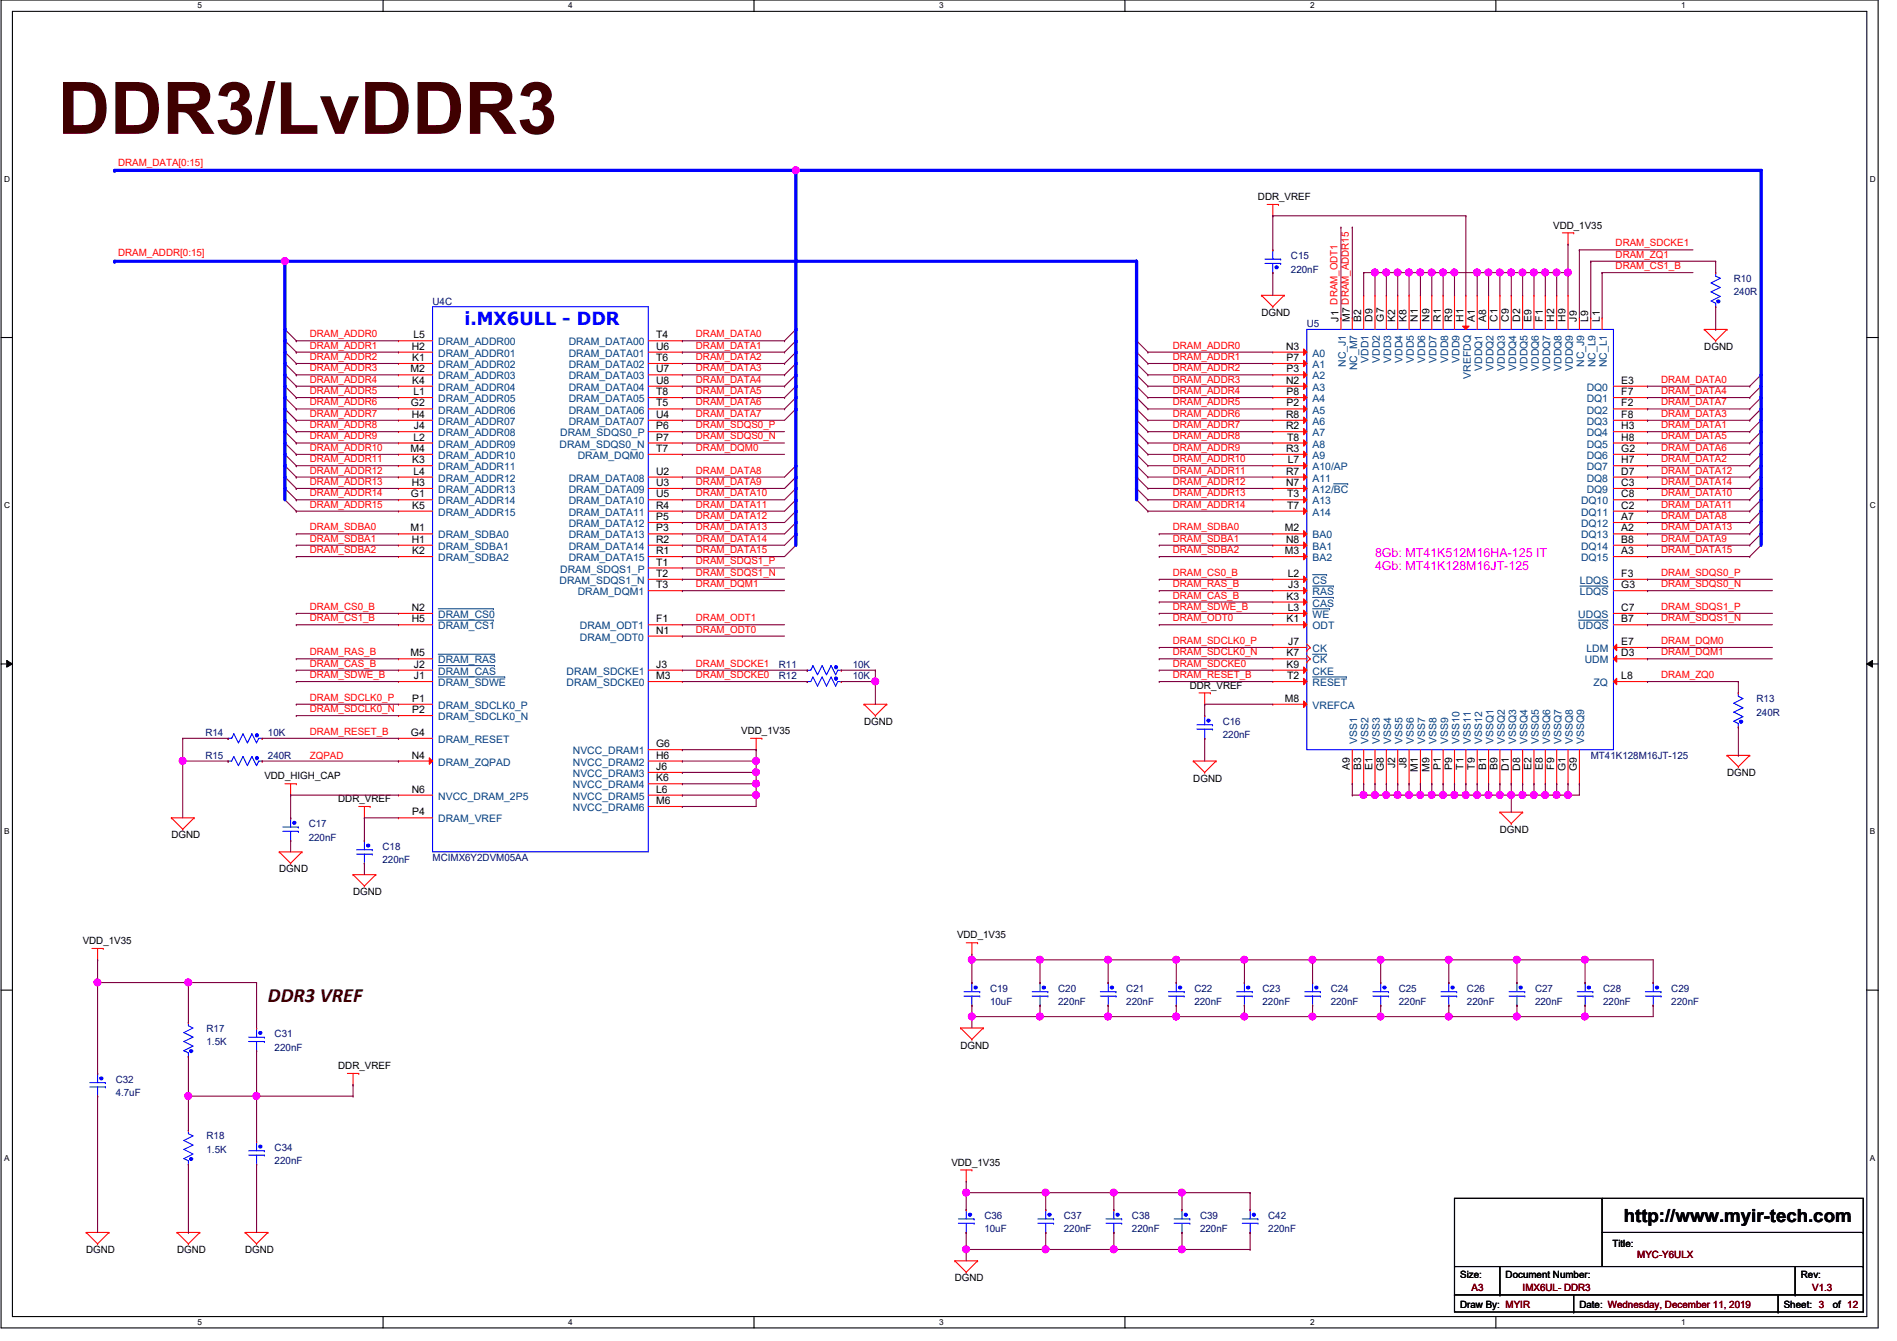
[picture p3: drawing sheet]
<svg xmlns="http://www.w3.org/2000/svg" width="297mm" height="210mm" viewBox="0 0 297 210" stroke-linecap="round" stroke-linejoin="round" font-family="sans-serif">
<defs><g id="words">
<text font-size="11.3" fill="#3f0000" x="9.1" y="21">DDR3/LvDDR3</text>
<text font-size="3.2" fill="#3f0000" x="41.9" y="156.8">DDR3 VREF</text>
<text font-size="2.8" fill="#00f" x="72.7" y="50.8">i.MX6ULL - DDR</text>
<text font-size="2.8" x="254.3" y="191.3">http://www.myir-tech.com</text>
<g font-size="1.9" fill="#f0f">
<text x="215.3" y="87.1">8Gb: MT41K512M16HA-125 IT</text>
<text x="215.3" y="89.2">4Gb: MT41K128M16JT-125</text>
</g>
<g font-size="1.6" fill="#f00">
<text x="18.5" y="25.9">DRAM_DATA[0:15]</text>
<text x="18.5" y="40.1">DRAM_ADDR[0:15]</text>
<text x="253" y="38.6">DRAM_SDCKE1</text>
<text x="253" y="40.3">DRAM_ZQ1</text>
<text x="253" y="42.1">DRAM_CS1_B</text>
<text x="48.5" y="52.8">DRAM_ADDR0</text>
<text x="109" y="52.8">DRAM_DATA0</text>
<text x="48.5" y="54.6">DRAM_ADDR1</text>
<text x="48.5" y="56.3">DRAM_ADDR2</text>
<text x="48.5" y="58.1">DRAM_ADDR3</text>
<text x="48.5" y="59.9">DRAM_ADDR4</text>
<text x="109" y="54.6">DRAM_DATA1</text>
<text x="109" y="56.3">DRAM_DATA2</text>
<text x="109" y="58.1">DRAM_DATA3</text>
<text x="109" y="59.9">DRAM_DATA4</text>
<text x="183.6" y="54.6">DRAM_ADDR0</text>
<text x="183.6" y="56.3">DRAM_ADDR1</text>
<text x="183.6" y="58.1">DRAM_ADDR2</text>
<text x="183.6" y="59.9">DRAM_ADDR3</text>
<text x="260.1" y="59.9">DRAM_DATA0</text>
<text x="48.5" y="61.7">DRAM_ADDR5</text>
<text x="48.5" y="63.5">DRAM_ADDR6</text>
<text x="48.5" y="65.2">DRAM_ADDR7</text>
<text x="109" y="65.2">DRAM_DATA7</text>
<text x="109" y="61.7">DRAM_DATA5</text>
<text x="109" y="63.5">DRAM_DATA6</text>
<text x="183.6" y="61.7">DRAM_ADDR4</text>
<text x="183.6" y="63.5">DRAM_ADDR5</text>
<text x="183.6" y="65.2">DRAM_ADDR6</text>
<text x="260.1" y="61.7">DRAM_DATA4</text>
<text x="260.1" y="63.5">DRAM_DATA7</text>
<text x="260.1" y="65.2">DRAM_DATA3</text>
<text x="48.5" y="67">DRAM_ADDR8</text>
<text x="48.5" y="68.8">DRAM_ADDR9</text>
<text x="48.5" y="70.6">DRAM_ADDR10</text>
<text x="109" y="68.8">DRAM_SDQS0_N</text>
<text x="109" y="67">DRAM_SDQS0_P</text>
<text x="109" y="70.6">DRAM_DQM0</text>
<text x="183.6" y="67">DRAM_ADDR7</text>
<text x="183.6" y="68.8">DRAM_ADDR8</text>
<text x="183.6" y="70.6">DRAM_ADDR9</text>
<text x="260.1" y="67">DRAM_DATA1</text>
<text x="260.1" y="68.8">DRAM_DATA5</text>
<text x="260.1" y="70.6">DRAM_DATA6</text>
<text x="48.5" y="72.3">DRAM_ADDR11</text>
<text x="48.5" y="74.1">DRAM_ADDR12</text>
<text x="48.5" y="75.9">DRAM_ADDR13</text>
<text x="48.5" y="77.7">DRAM_ADDR14</text>
<text x="109" y="74.1">DRAM_DATA8</text>
<text x="109" y="75.9">DRAM_DATA9</text>
<text x="109" y="77.7">DRAM_DATA10</text>
<text x="183.6" y="72.3">DRAM_ADDR10</text>
<text x="183.6" y="74.1">DRAM_ADDR11</text>
<text x="183.6" y="75.9">DRAM_ADDR12</text>
<text x="183.6" y="77.7">DRAM_ADDR13</text>
<text x="260.1" y="74.1">DRAM_DATA12</text>
<text x="260.1" y="75.9">DRAM_DATA14</text>
<text x="260.1" y="77.7">DRAM_DATA10</text>
<text x="260.1" y="72.3">DRAM_DATA2</text>
<text x="48.5" y="79.5">DRAM_ADDR15</text>
<text x="48.5" y="83">DRAM_SDBA0</text>
<text x="109" y="79.5">DRAM_DATA11</text>
<text x="109" y="81.2">DRAM_DATA12</text>
<text x="109" y="83">DRAM_DATA13</text>
<text x="183.6" y="79.5">DRAM_ADDR14</text>
<text x="183.6" y="83">DRAM_SDBA0</text>
<text x="260.1" y="79.5">DRAM_DATA11</text>
<text x="260.1" y="81.2">DRAM_DATA8</text>
<text x="260.1" y="83">DRAM_DATA13</text>
<text x="48.5" y="84.8">DRAM_SDBA1</text>
<text x="48.5" y="86.6">DRAM_SDBA2</text>
<text x="109" y="88.3">DRAM_SDQS1_P</text>
<text x="109" y="84.8">DRAM_DATA14</text>
<text x="109" y="86.6">DRAM_DATA15</text>
<text x="183.6" y="86.6">DRAM_SDBA2</text>
<text x="183.6" y="84.8">DRAM_SDBA1</text>
<text x="260.1" y="84.8">DRAM_DATA9</text>
<text x="260.1" y="86.6">DRAM_DATA15</text>
<text x="48.5" y="95.5">DRAM_CS0_B</text>
<text x="109" y="90.1">DRAM_SDQS1_N</text>
<text x="109" y="91.9">DRAM_DQM1</text>
<text x="183.6" y="90.1">DRAM_CS0_B</text>
<text x="183.6" y="91.9">DRAM_RAS_B</text>
<text x="183.6" y="93.7">DRAM_CAS_B</text>
<text x="183.6" y="95.5">DRAM_SDWE_B</text>
<text x="260.1" y="91.9">DRAM_SDQS0_N</text>
<text x="260.1" y="90.1">DRAM_SDQS0_P</text>
<text x="260.1" y="95.5">DRAM_SDQS1_P</text>
<text x="48.5" y="97.2">DRAM_CS1_B</text>
<text x="109" y="97.2">DRAM_ODT1</text>
<text x="109" y="99">DRAM_ODT0</text>
<text x="183.6" y="97.2">DRAM_ODT0</text>
<text x="183.6" y="100.8">DRAM_SDCLK0_P</text>
<text x="260.1" y="97.2">DRAM_SDQS1_N</text>
<text x="260.1" y="100.8">DRAM_DQM0</text>
<text x="48.5" y="102.6">DRAM_RAS_B</text>
<text x="48.5" y="104.4">DRAM_CAS_B</text>
<text x="48.5" y="106.1">DRAM_SDWE_B</text>
<text x="109" y="106.1">DRAM_SDCKE0</text>
<text x="109" y="104.4">DRAM_SDCKE1</text>
<text x="183.6" y="102.6">DRAM_SDCLK0_N</text>
<text x="183.6" y="104.4">DRAM_SDCKE0</text>
<text x="183.6" y="106.1">DRAM_RESET_B</text>
<text x="260.1" y="106.1">DRAM_ZQ0</text>
<text x="260.1" y="102.6">DRAM_DQM1</text>
<text x="48.5" y="109.7">DRAM_SDCLK0_P</text>
<text x="48.5" y="111.5">DRAM_SDCLK0_N</text>
<text x="48.5" y="115">DRAM_RESET_B</text>
<text x="48.5" y="118.8">ZQPAD</text>
</g>
<g font-size="1.6">
<text x="197" y="31.3">DDR_VREF</text>
<text x="243.2" y="35.8">VDD_1V35</text>
<text x="64.7" y="53">L5</text>
<text x="102.7" y="53">T4</text>
<text x="197.5" y="49.4">DGND</text>
<text x="209.6" y="50.3" transform="rotate(-90 209.6 50.3)">J1 DRAM_ODT1</text>
<text x="211.4" y="50.3" transform="rotate(-90 211.4 50.3)">M7 DRAM_ADDR15</text>
<text x="213.1" y="50.3" transform="rotate(-90 213.1 50.3)">B2</text>
<text x="214.9" y="50.3" transform="rotate(-90 214.9 50.3)">D9</text>
<text x="216.7" y="50.3" transform="rotate(-90 216.7 50.3)">G7</text>
<text x="218.5" y="50.3" transform="rotate(-90 218.5 50.3)">K2</text>
<text x="220.3" y="50.3" transform="rotate(-90 220.3 50.3)">K8</text>
<text x="222" y="50.3" transform="rotate(-90 222 50.3)">N1</text>
<text x="223.8" y="50.3" transform="rotate(-90 223.8 50.3)">N9</text>
<text x="225.6" y="50.3" transform="rotate(-90 225.6 50.3)">R1</text>
<text x="227.4" y="50.3" transform="rotate(-90 227.4 50.3)">R9</text>
<text x="229.1" y="50.3" transform="rotate(-90 229.1 50.3)">H1</text>
<text x="230.9" y="50.3" transform="rotate(-90 230.9 50.3)">A1</text>
<text x="232.7" y="50.3" transform="rotate(-90 232.7 50.3)">A8</text>
<text x="234.5" y="50.3" transform="rotate(-90 234.5 50.3)">C1</text>
<text x="236.3" y="50.3" transform="rotate(-90 236.3 50.3)">C9</text>
<text x="238" y="50.3" transform="rotate(-90 238 50.3)">D2</text>
<text x="239.8" y="50.3" transform="rotate(-90 239.8 50.3)">E9</text>
<text x="241.6" y="50.3" transform="rotate(-90 241.6 50.3)">F1</text>
<text x="243.4" y="50.3" transform="rotate(-90 243.4 50.3)">H2</text>
<text x="245.1" y="50.3" transform="rotate(-90 245.1 50.3)">H9</text>
<text x="246.9" y="50.3" transform="rotate(-90 246.9 50.3)">J9</text>
<text x="248.7" y="50.3" transform="rotate(-90 248.7 50.3)">L9</text>
<text x="250.5" y="50.3" transform="rotate(-90 250.5 50.3)">L1</text>
<text x="64.3" y="58.3">M2</text>
<text x="64.5" y="54.7">H2</text>
<text x="64.6" y="56.5">K1</text>
<text x="102.7" y="54.7">U6</text>
<text x="102.7" y="56.5">T6</text>
<text x="102.7" y="58.3">U7</text>
<text x="201.4" y="54.7">N3</text>
<text x="201.5" y="56.5">P7</text>
<text x="201.5" y="58.3">P3</text>
<text x="266.9" y="54.8">DGND</text>
<text x="64.3" y="63.6">G2</text>
<text x="64.5" y="65.4">H4</text>
<text x="64.6" y="60.1">K4</text>
<text x="64.7" y="61.8">L1</text>
<text x="102.7" y="60.1">U8</text>
<text x="102.7" y="61.8">T8</text>
<text x="102.7" y="63.6">T5</text>
<text x="102.7" y="65.4">U4</text>
<text x="201.4" y="60.1">N2</text>
<text x="201.4" y="65.4">R8</text>
<text x="201.5" y="61.8">P8</text>
<text x="201.5" y="63.6">P2</text>
<text x="253.9" y="60.1">E3</text>
<text x="253.9" y="61.8">F7</text>
<text x="253.9" y="63.6">F2</text>
<text x="253.9" y="65.4">F8</text>
<text x="64.3" y="70.7">M4</text>
<text x="64.7" y="69">L2</text>
<text x="64.8" y="67.2">J4</text>
<text x="102.7" y="67.2">P6</text>
<text x="102.7" y="69">P7</text>
<text x="102.7" y="70.7">T7</text>
<text x="201.4" y="67.2">R2</text>
<text x="201.4" y="70.7">R3</text>
<text x="201.5" y="69">T8</text>
<text x="253.9" y="67.2">H3</text>
<text x="253.9" y="69">H8</text>
<text x="253.9" y="70.7">G2</text>
<text x="64.3" y="77.9">G1</text>
<text x="64.5" y="76.1">H3</text>
<text x="64.6" y="72.5">K3</text>
<text x="64.7" y="74.3">L4</text>
<text x="102.7" y="74.3">U2</text>
<text x="102.7" y="76.1">U3</text>
<text x="102.7" y="77.9">U5</text>
<text x="201.4" y="74.3">R7</text>
<text x="201.4" y="76.1">N7</text>
<text x="201.5" y="77.9">T3</text>
<text x="201.6" y="72.5">L7</text>
<text x="253.9" y="72.5">H7</text>
<text x="253.9" y="74.3">D7</text>
<text x="253.9" y="76.1">C3</text>
<text x="253.9" y="77.9">C8</text>
<text x="64.3" y="83.2">M1</text>
<text x="64.6" y="79.6">K5</text>
<text x="102.7" y="79.6">R4</text>
<text x="102.7" y="81.4">P5</text>
<text x="102.7" y="83.2">P3</text>
<text x="201.2" y="83.2">M2</text>
<text x="201.5" y="79.6">T7</text>
<text x="253.9" y="79.6">C2</text>
<text x="253.9" y="81.4">A7</text>
<text x="253.9" y="83.2">A2</text>
<text x="64.5" y="85">H1</text>
<text x="64.6" y="86.7">K2</text>
<text x="102.7" y="85">R2</text>
<text x="102.7" y="88.5">T1</text>
<text x="102.7" y="86.7">R1</text>
<text x="201.2" y="86.7">M3</text>
<text x="201.4" y="85">N8</text>
<text x="253.9" y="85">B8</text>
<text x="253.9" y="86.7">A3</text>
<text x="64.5" y="95.6">N2</text>
<text x="102.7" y="90.3">T2</text>
<text x="102.7" y="92.1">T3</text>
<text x="201.5" y="93.9">K3</text>
<text x="201.6" y="90.3">L2</text>
<text x="201.6" y="95.6">L3</text>
<text x="201.7" y="92.1">J3</text>
<text x="253.9" y="90.3">F3</text>
<text x="253.9" y="92.1">G3</text>
<text x="253.9" y="95.6">C7</text>
<text x="64.5" y="97.4">H5</text>
<text x="102.7" y="99.2">N1</text>
<text x="102.7" y="97.4">F1</text>
<text x="201.5" y="97.4">K1</text>
<text x="201.7" y="101">J7</text>
<text x="253.9" y="97.4">B7</text>
<text x="253.9" y="101">E7</text>
<text x="64.3" y="102.7">M5</text>
<text x="64.8" y="104.5">J2</text>
<text x="64.8" y="106.3">J1</text>
<text x="102.7" y="106.3">M3</text>
<text x="102.7" y="104.5">J3</text>
<text x="186.3" y="107.8">DDR_VREF</text>
<text x="201.5" y="102.7">K7</text>
<text x="201.5" y="104.5">K9</text>
<text x="201.5" y="106.3">T2</text>
<text x="253.9" y="106.3">L8</text>
<text x="253.9" y="102.7">D3</text>
<text x="64.6" y="109.9">P1</text>
<text x="64.6" y="111.6">P2</text>
<text x="135.3" y="113.5">DGND</text>
<text x="201.2" y="109.9">M8</text>
<text x="64.3" y="115.2">G4</text>
<text x="64.5" y="118.7">N4</text>
<text x="102.7" y="117">G6</text>
<text x="102.7" y="118.7">H6</text>
<text x="116.1" y="114.9">VDD_1V35</text>
<text x="41.4" y="122">VDD_HIGH_CAP</text>
<text x="53" y="125.6">DDR_VREF</text>
<text x="64.5" y="124.1">N6</text>
<text x="102.7" y="120.5">J6</text>
<text x="102.7" y="122.3">K6</text>
<text x="102.7" y="124.1">L6</text>
<text x="102.7" y="125.9">M6</text>
<text x="186.9" y="122.3">DGND</text>
<text x="211.4" y="120.6" transform="rotate(-90 211.4 120.6)">A9</text>
<text x="213.1" y="120.6" transform="rotate(-90 213.1 120.6)">B3</text>
<text x="214.9" y="120.6" transform="rotate(-90 214.9 120.6)">E1</text>
<text x="216.7" y="120.7" transform="rotate(-90 216.7 120.7)">G8</text>
<text x="218.5" y="120.3" transform="rotate(-90 218.5 120.3)">J2</text>
<text x="220.3" y="120.3" transform="rotate(-90 220.3 120.3)">J8</text>
<text x="222" y="120.8" transform="rotate(-90 222 120.8)">M1</text>
<text x="223.8" y="120.8" transform="rotate(-90 223.8 120.8)">M9</text>
<text x="225.6" y="120.6" transform="rotate(-90 225.6 120.6)">P1</text>
<text x="227.4" y="120.6" transform="rotate(-90 227.4 120.6)">P9</text>
<text x="229.1" y="120.5" transform="rotate(-90 229.1 120.5)">T1</text>
<text x="230.9" y="120.5" transform="rotate(-90 230.9 120.5)">T9</text>
<text x="232.7" y="120.6" transform="rotate(-90 232.7 120.6)">B1</text>
<text x="234.5" y="120.6" transform="rotate(-90 234.5 120.6)">B9</text>
<text x="236.3" y="120.6" transform="rotate(-90 236.3 120.6)">D1</text>
<text x="238" y="120.6" transform="rotate(-90 238 120.6)">D8</text>
<text x="239.8" y="120.6" transform="rotate(-90 239.8 120.6)">E2</text>
<text x="241.6" y="120.6" transform="rotate(-90 241.6 120.6)">E8</text>
<text x="243.4" y="120.5" transform="rotate(-90 243.4 120.5)">F9</text>
<text x="245.1" y="120.7" transform="rotate(-90 245.1 120.7)">G1</text>
<text x="246.9" y="120.7" transform="rotate(-90 246.9 120.7)">G9</text>
<text x="270.4" y="121.5">DGND</text>
<text x="26.8" y="131.2">DGND</text>
<text x="64.6" y="127.6">P4</text>
<text x="234.9" y="130.3">DGND</text>
<text x="43.7" y="136.6">DGND</text>
<text x="55.3" y="140.1">DGND</text>
<text x="13" y="147.8">VDD_1V35</text>
<text x="149.9" y="146.9">VDD_1V35</text>
<text x="53" y="167.3">DDR_VREF</text>
<text x="150.4" y="164.1">DGND</text>
<text x="149" y="182.5">VDD_1V35</text>
<text x="13.5" y="196.1">DGND</text>
<text x="27.7" y="196.1">DGND</text>
<text x="38.4" y="196.1">DGND</text>
<text x="252.5" y="195.2">Title:</text>
<text x="149.5" y="200.6">DGND</text>
<text x="228.6" y="200">Size:</text>
<text x="235.8" y="200">Document Number:</text>
<text x="282" y="200">Rev:</text>
<text x="228.6" y="204.7">Draw By: MYIR</text>
<text x="247.3" y="204.7">Date: Wednesday, December 11, 2019</text>
<text x="279.3" y="204.7">Sheet: 3</text>
<text x="287" y="204.7">of 12</text>
</g>
<g font-size="1.6" fill="#00007f">
<text x="202.1" y="40.6">C15</text>
<text x="67.7" y="47.7">U4C</text>
<text x="202.1" y="42.7">220nF</text>
<text x="271.5" y="44.1">R10</text>
<text x="271.5" y="46.2">240R</text>
<text x="204.6" y="51.2">U5</text>
<text x="122" y="104.6">R11</text>
<text x="122" y="106.3">R12</text>
<text x="133.5" y="104.6">10K</text>
<text x="133.5" y="106.3">10K</text>
<text x="191.5" y="113.5">C16</text>
<text x="275" y="109.9">R13</text>
<text x="275" y="112">240R</text>
<text x="32.2" y="115.2">R14</text>
<text x="32.2" y="118.8">R15</text>
<text x="41.9" y="115.2">10K</text>
<text x="41.9" y="118.8">240R</text>
<text x="191.5" y="115.6">220nF</text>
<text x="249.1" y="118.8">MT41K128M16JT-125</text>
<text x="48.3" y="129.5">C17</text>
<text x="48.3" y="131.6">220nF</text>
<text x="59.9" y="133">C18</text>
<text x="59.9" y="135.1">220nF</text>
<text x="67.7" y="134.8">MCIMX6Y2DVM05AA</text>
<text x="155" y="155.2">C19</text>
<text x="165.7" y="155.2">C20</text>
<text x="176.4" y="155.2">C21</text>
<text x="187" y="155.2">C22</text>
<text x="197.7" y="155.2">C23</text>
<text x="208.4" y="155.2">C24</text>
<text x="219" y="155.2">C25</text>
<text x="229.7" y="155.2">C26</text>
<text x="240.4" y="155.2">C27</text>
<text x="251" y="155.2">C28</text>
<text x="261.7" y="155.2">C29</text>
<text x="32.3" y="161.5">R17</text>
<text x="155" y="157.4">10uF</text>
<text x="165.7" y="157.4">220nF</text>
<text x="176.4" y="157.4">220nF</text>
<text x="187" y="157.4">220nF</text>
<text x="197.7" y="157.4">220nF</text>
<text x="208.4" y="157.4">220nF</text>
<text x="219" y="157.4">220nF</text>
<text x="229.7" y="157.4">220nF</text>
<text x="240.4" y="157.4">220nF</text>
<text x="251" y="157.4">220nF</text>
<text x="261.7" y="157.4">220nF</text>
<text x="32.3" y="163.6">1.5K</text>
<text x="43" y="162.3">C31</text>
<text x="43" y="164.5">220nF</text>
<text x="18.1" y="169.5">C32</text>
<text x="18.1" y="171.6">4.7uF</text>
<text x="32.3" y="178.4">R18</text>
<text x="32.3" y="180.5">1.5K</text>
<text x="43" y="180.1">C34</text>
<text x="43" y="182.2">220nF</text>
<text x="154.1" y="190.8">C36</text>
<text x="166.6" y="190.8">C37</text>
<text x="177.2" y="190.8">C38</text>
<text x="187.9" y="190.8">C39</text>
<text x="198.6" y="190.8">C42</text>
<text x="154.1" y="192.9">10uF</text>
<text x="166.6" y="192.9">220nF</text>
<text x="177.2" y="192.9">220nF</text>
<text x="187.9" y="192.9">220nF</text>
<text x="198.6" y="192.9">220nF</text>
</g>
<g font-size="1.6" fill="#003f7f">
<text x="68.6" y="54.1">DRAM_ADDR00</text>
<text x="68.6" y="55.8">DRAM_ADDR01</text>
<text x="68.6" y="57.6">DRAM_ADDR02</text>
<text x="68.6" y="59.4">DRAM_ADDR03</text>
<text x="89.1" y="54.1">DRAM_DATA00</text>
<text x="89.1" y="55.8">DRAM_DATA01</text>
<text x="89.1" y="57.6">DRAM_DATA02</text>
<text x="89.1" y="59.4">DRAM_DATA03</text>
<text x="205.5" y="55.8">A0</text>
<text x="205.5" y="57.6">A1</text>
<text x="205.5" y="59.4">A2</text>
<text x="210.7" y="57.4" transform="rotate(-90 210.7 57.4)">NC_J1</text>
<text x="212.5" y="58" transform="rotate(-90 212.5 58)">NC_M7</text>
<text x="214.3" y="56.8" transform="rotate(-90 214.3 56.8)">VDD1</text>
<text x="216.1" y="56.8" transform="rotate(-90 216.1 56.8)">VDD2</text>
<text x="217.8" y="56.8" transform="rotate(-90 217.8 56.8)">VDD3</text>
<text x="219.6" y="56.8" transform="rotate(-90 219.6 56.8)">VDD4</text>
<text x="221.4" y="56.8" transform="rotate(-90 221.4 56.8)">VDD5</text>
<text x="223.2" y="56.8" transform="rotate(-90 223.2 56.8)">VDD6</text>
<text x="225" y="56.8" transform="rotate(-90 225 56.8)">VDD7</text>
<text x="226.7" y="56.8" transform="rotate(-90 226.7 56.8)">VDD8</text>
<text x="228.5" y="56.8" transform="rotate(-90 228.5 56.8)">VDD9</text>
<text x="230.3" y="59.3" transform="rotate(-90 230.3 59.3)">VREFDQ</text>
<text x="232.1" y="58.1" transform="rotate(-90 232.1 58.1)">VDDQ1</text>
<text x="233.8" y="58.1" transform="rotate(-90 233.8 58.1)">VDDQ2</text>
<text x="235.6" y="58.1" transform="rotate(-90 235.6 58.1)">VDDQ3</text>
<text x="237.4" y="58.1" transform="rotate(-90 237.4 58.1)">VDDQ4</text>
<text x="239.2" y="58.1" transform="rotate(-90 239.2 58.1)">VDDQ5</text>
<text x="241" y="58.1" transform="rotate(-90 241 58.1)">VDDQ6</text>
<text x="242.7" y="58.1" transform="rotate(-90 242.7 58.1)">VDDQ7</text>
<text x="244.5" y="58.1" transform="rotate(-90 244.5 58.1)">VDDQ8</text>
<text x="246.3" y="58.1" transform="rotate(-90 246.3 58.1)">VDDQ9</text>
<text x="248.1" y="57.4" transform="rotate(-90 248.1 57.4)">NC_J9</text>
<text x="249.8" y="57.5" transform="rotate(-90 249.8 57.5)">NC_L9</text>
<text x="251.6" y="57.5" transform="rotate(-90 251.6 57.5)">NC_L1</text>
<text x="68.6" y="61.2">DRAM_ADDR04</text>
<text x="68.6" y="62.9">DRAM_ADDR05</text>
<text x="68.6" y="64.7">DRAM_ADDR06</text>
<text x="89.1" y="61.2">DRAM_DATA04</text>
<text x="89.1" y="62.9">DRAM_DATA05</text>
<text x="89.1" y="64.7">DRAM_DATA06</text>
<text x="205.5" y="61.2">A3</text>
<text x="205.5" y="62.9">A4</text>
<text x="205.5" y="64.7">A5</text>
<text x="248.5" y="61.2">DQ0</text>
<text x="248.5" y="62.9">DQ1</text>
<text x="248.5" y="64.7">DQ2</text>
<text x="68.6" y="66.5">DRAM_ADDR07</text>
<text x="68.6" y="68.3">DRAM_ADDR08</text>
<text x="68.6" y="70.1">DRAM_ADDR09</text>
<text x="68.6" y="71.8">DRAM_ADDR10</text>
<text x="87.6" y="70.1">DRAM_SDQS0_N</text>
<text x="87.7" y="68.3">DRAM_SDQS0_P</text>
<text x="89.1" y="66.5">DRAM_DATA07</text>
<text x="90.5" y="71.8">DRAM_DQM0</text>
<text x="205.5" y="66.5">A6</text>
<text x="205.5" y="68.3">A7</text>
<text x="205.5" y="70.1">A8</text>
<text x="205.5" y="71.8">A9</text>
<text x="248.5" y="66.5">DQ3</text>
<text x="248.5" y="68.3">DQ4</text>
<text x="248.5" y="70.1">DQ5</text>
<text x="248.5" y="71.8">DQ6</text>
<text x="68.6" y="73.6">DRAM_ADDR11</text>
<text x="68.6" y="75.4">DRAM_ADDR12</text>
<text x="68.6" y="77.2">DRAM_ADDR13</text>
<text x="89.1" y="75.4">DRAM_DATA08</text>
<text x="89.1" y="77.2">DRAM_DATA09</text>
<text x="205.5" y="73.6">A10/AP</text>
<text x="205.5" y="75.4">A11</text>
<text x="205.5" y="77.2">A12/BC</text>
<text x="248.5" y="73.6">DQ7</text>
<text x="248.5" y="75.4">DQ8</text>
<text x="248.5" y="77.2">DQ9</text>
<text x="68.6" y="79">DRAM_ADDR14</text>
<text x="68.6" y="80.7">DRAM_ADDR15</text>
<text x="89.1" y="79">DRAM_DATA10</text>
<text x="89.1" y="80.7">DRAM_DATA11</text>
<text x="89.1" y="82.5">DRAM_DATA12</text>
<text x="205.5" y="79">A13</text>
<text x="205.5" y="80.7">A14</text>
<text x="247.6" y="79">DQ10</text>
<text x="247.6" y="80.7">DQ11</text>
<text x="247.6" y="82.5">DQ12</text>
<text x="68.6" y="84.3">DRAM_SDBA0</text>
<text x="68.6" y="86.1">DRAM_SDBA1</text>
<text x="68.6" y="87.8">DRAM_SDBA2</text>
<text x="87.7" y="89.6">DRAM_SDQS1_P</text>
<text x="89.1" y="84.3">DRAM_DATA13</text>
<text x="89.1" y="86.1">DRAM_DATA14</text>
<text x="89.1" y="87.8">DRAM_DATA15</text>
<text x="205.5" y="84.3">BA0</text>
<text x="205.5" y="86.1">BA1</text>
<text x="205.5" y="87.8">BA2</text>
<text x="247.6" y="84.3">DQ13</text>
<text x="247.6" y="86.1">DQ14</text>
<text x="247.6" y="87.8">DQ15</text>
<text x="87.6" y="91.4">DRAM_SDQS1_N</text>
<text x="90.5" y="93.2">DRAM_DQM1</text>
<text x="205.5" y="91.4">CS</text>
<text x="205.5" y="93.2">RAS</text>
<text x="205.5" y="95">CAS</text>
<text x="247.4" y="91.4">LDQS</text>
<text x="247.4" y="93.2">LDQS</text>
<text x="68.6" y="96.7">DRAM_CS0</text>
<text x="68.6" y="98.5">DRAM_CS1</text>
<text x="90.8" y="100.3">DRAM_ODT0</text>
<text x="90.8" y="98.5">DRAM_ODT1</text>
<text x="205.5" y="96.7">WE</text>
<text x="205.5" y="98.5">ODT</text>
<text x="247.1" y="96.7">UDQS</text>
<text x="247.1" y="98.5">UDQS</text>
<text x="68.6" y="105.6">DRAM_CAS</text>
<text x="68.6" y="103.8">DRAM_RAS</text>
<text x="68.6" y="107.4">DRAM_SDWE</text>
<text x="88.7" y="107.4">DRAM_SDCKE0</text>
<text x="88.7" y="105.6">DRAM_SDCKE1</text>
<text x="205.5" y="102.1">CK</text>
<text x="205.5" y="103.8">CK</text>
<text x="205.5" y="105.6">CKE</text>
<text x="205.5" y="107.4">RESET</text>
<text x="248.2" y="103.8">UDM</text>
<text x="248.4" y="102.1">LDM</text>
<text x="249.5" y="107.4">ZQ</text>
<text x="68.6" y="111">DRAM_SDCLK0_P</text>
<text x="68.6" y="112.7">DRAM_SDCLK0_N</text>
<text x="205.5" y="111">VREFCA</text>
<text x="68.6" y="119.8">DRAM_ZQPAD</text>
<text x="68.6" y="116.3">DRAM_RESET</text>
<text x="89.7" y="118.1">NVCC_DRAM1</text>
<text x="89.7" y="119.8">NVCC_DRAM2</text>
<text x="212.5" y="116.5" transform="rotate(-90 212.5 116.5)">VSS1</text>
<text x="214.3" y="116.5" transform="rotate(-90 214.3 116.5)">VSS2</text>
<text x="216.1" y="116.5" transform="rotate(-90 216.1 116.5)">VSS3</text>
<text x="217.8" y="116.5" transform="rotate(-90 217.8 116.5)">VSS4</text>
<text x="219.6" y="116.5" transform="rotate(-90 219.6 116.5)">VSS5</text>
<text x="221.4" y="116.5" transform="rotate(-90 221.4 116.5)">VSS6</text>
<text x="223.2" y="116.5" transform="rotate(-90 223.2 116.5)">VSS7</text>
<text x="225" y="116.5" transform="rotate(-90 225 116.5)">VSS8</text>
<text x="226.7" y="116.5" transform="rotate(-90 226.7 116.5)">VSS9</text>
<text x="228.5" y="116.5" transform="rotate(-90 228.5 116.5)">VSS10</text>
<text x="230.3" y="116.5" transform="rotate(-90 230.3 116.5)">VSS11</text>
<text x="232.1" y="116.5" transform="rotate(-90 232.1 116.5)">VSS12</text>
<text x="233.8" y="116.5" transform="rotate(-90 233.8 116.5)">VSSQ1</text>
<text x="235.6" y="116.5" transform="rotate(-90 235.6 116.5)">VSSQ2</text>
<text x="237.4" y="116.5" transform="rotate(-90 237.4 116.5)">VSSQ3</text>
<text x="239.2" y="116.5" transform="rotate(-90 239.2 116.5)">VSSQ4</text>
<text x="241" y="116.5" transform="rotate(-90 241 116.5)">VSSQ5</text>
<text x="242.7" y="116.5" transform="rotate(-90 242.7 116.5)">VSSQ6</text>
<text x="244.5" y="116.5" transform="rotate(-90 244.5 116.5)">VSSQ7</text>
<text x="246.3" y="116.5" transform="rotate(-90 246.3 116.5)">VSSQ8</text>
<text x="248.1" y="116.5" transform="rotate(-90 248.1 116.5)">VSSQ9</text>
<text x="68.6" y="125.2">NVCC_DRAM_2P5</text>
<text x="89.7" y="121.6">NVCC_DRAM3</text>
<text x="89.7" y="123.4">NVCC_DRAM4</text>
<text x="89.7" y="125.2">NVCC_DRAM5</text>
<text x="68.6" y="128.7">DRAM_VREF</text>
<text x="89.7" y="127">NVCC_DRAM6</text>
</g>
<g font-size="1.6" fill="#7f0000">
<text x="256.4" y="196.8">MYC-Y6ULX</text>
<text x="230.4" y="202">A3</text>
<text x="238.4" y="202">IMX6UL- DDR3</text>
<text x="283.8" y="202">V1.3</text>
</g>
<g font-size="1.3">
<text x="30.9" y="1.3">5</text>
<text x="89" y="1.3">4</text>
<text x="147.1" y="1.3">3</text>
<text x="205.1" y="1.3">2</text>
<text x="263.2" y="1.3">1</text>
<text x=".6" y="28.4">D</text>
<text x="292.8" y="28.4">D</text>
<text x=".6" y="79.5">C</text>
<text x="292.8" y="79.5">C</text>
<text x=".6" y="130.6">B</text>
<text x="292.8" y="130.6">B</text>
<text x=".6" y="181.7">A</text>
<text x="292.8" y="181.7">A</text>
<text x="30.9" y="207.4">5</text>
<text x="89" y="207.4">4</text>
<text x="147.1" y="207.4">3</text>
<text x="205.1" y="207.4">2</text>
<text x="263.2" y="207.4">1</text>
</g>
</g></defs>
<path d="M.2 0h293.9v207.9h-293.9zM1.9 1.8h290.4v204.3h-290.4z" fill="none" stroke="#000" stroke-width=".17"/>
<g fill="#fff">
<path d="M30.9 .2h.7v1.4h-.7z"/>
<path d="M30.9 206.2h.7v1.4h-.7z"/>
</g>
<path d="M60 0v1.8M60 206.1v1.8" fill="none" stroke="#000" stroke-width=".17"/>
<g fill="#fff">
<path d="M89 .2h.7v1.4h-.7z"/>
<path d="M89 206.2h.7v1.4h-.7z"/>
</g>
<path d="M118.1 0v1.8M118.1 206.1v1.8" fill="none" stroke="#000" stroke-width=".17"/>
<g fill="#fff">
<path d="M147.1 .2h.6v1.4h-.6z"/>
<path d="M147.1 206.2h.6v1.4h-.6z"/>
</g>
<path d="M176.1 0v1.8M176.1 206.1v1.8" fill="none" stroke="#000" stroke-width=".17"/>
<g fill="#fff">
<path d="M205.1 .2h.7v1.4h-.7z"/>
<path d="M205.1 206.2h.7v1.4h-.7z"/>
</g>
<path d="M234.2 0v1.8M234.2 206.1v1.8" fill="none" stroke="#000" stroke-width=".17"/>
<g fill="#fff">
<path d="M263.2 .2h.7v1.4h-.7z"/>
<path d="M263.2 206.2h.7v1.4h-.7z"/>
<path d="M.6 27.3h.9v1.4h-.9z"/>
<path d="M292.8 27.3h.9v1.4h-.9z"/>
<path d="M.6 78.4h.9v1.4h-.9z"/>
<path d="M292.8 78.4h.9v1.4h-.9z"/>
</g>
<path d="M.2 52.8h1.7M292.3 52.8h1.8" fill="none" stroke="#000" stroke-width=".17"/>
<g fill="#fff">
<path d="M.6 129.5h.8v1.4h-.8z"/>
<path d="M292.8 129.5h.8v1.4h-.8z"/>
</g>
<path d="M.2 103.9h1.7M292.3 103.9h1.8" fill="none" stroke="#000" stroke-width=".17"/>
<path d="M1.1 103.4l.8 .5-.8 .5zM292.3 103.9l.9-.5v1z" fill="#000"/>
<path d="M1.1 103.4l.8 .5-.8 .5zM292.3 103.9l.9-.5v1z" fill="none" stroke="#000" stroke-width=".16"/>
<g fill="#fff">
<path d="M.6 180.5h.8v1.4h-.8z"/>
<path d="M292.8 180.5h.8v1.4h-.8z"/>
</g>
<g fill="none" stroke="#000" stroke-width=".17">
<path d="M.2 155h1.7M292.3 155h1.8M227.7 187.6h64.1v17.8h-64.1zM227.7 198.2h64.1M234.9 198.2v4.5M250.9 187.6h.1M250.9 187.6v10.6M250.9 192.9h40.9M281.1 198.2v4.5M291.8 198.2h.1M291.8 192.9h.1M227.7 202.7h.1"/>
<path d="M227.7 202.7h64.1M234.9 202.7h.1M246.4 205.4h.1M246.4 202.7v2.7M278.4 205.4h.1M278.4 202.7v2.7M281.1 202.7h.1"/>
</g>
<g fill="none" stroke="#f00" stroke-width=".17">
<path d="M198.4 32h1.8M199.3 33.8h.1M199.3 32v1.8M200.2 32h.1M244.6 36.4h1.8M245.5 38.2h.1M245.5 36.4v1.8M246.4 36.4h.1M197.5 46.2h.1M197.5 46.2h3.6M197.5 46.2l1.8 1.8M199.3 48h.1"/>
<path d="M201.1 46.2h.1M201.1 46.2l-1.8 1.8M266.9 51.6h.1M266.9 51.6h3.5M266.9 51.6l1.7 1.7M268.6 53.3h.1M270.4 51.6h.1M270.4 51.6l-1.8 1.7M117.5 115.6h1.8M118.4 117.3h.1M118.4 115.6v1.7M119.3 115.6h.1"/>
<path d="M135.3 110.2h.1M135.3 110.2h3.5M135.3 110.2l1.8 1.8M137.1 112h.1M138.8 110.2h.1M138.8 110.2l-1.7 1.8M186.9 119.1h.1M186.9 119.1h3.5M186.9 119.1l1.7 1.8M187.7 108.5h1.8M188.6 110.2h.1M188.6 108.5v1.7"/>
<path d="M189.5 108.5h.1M190.4 119.1h.1M190.4 119.1l-1.8 1.8M270.4 118.2h.1M270.4 118.2h3.6M270.4 118.2l1.8 1.8M274 118.2h.1M274 118.2l-1.8 1.8M26.8 128h.1M26.8 128h3.6M26.8 128l1.8 1.8M28.6 129.8h.1"/>
<path d="M30.4 128h.1M30.4 128l-1.8 1.8M43.7 133.3h.1M43.7 133.3h3.6M43.7 133.3l1.8 1.8M44.6 122.7h1.8M45.5 124.5h.1M45.5 135.1h.1M45.5 122.7v1.8M46.4 122.7h.1M47.3 133.3h.1M47.3 133.3l-1.8 1.8"/>
<path d="M55.3 136.9h.1M55.3 136.9h3.5M55.3 136.9l1.8 1.8M56.2 126.2h1.8M57.1 128h.1M57.1 138.7h.1M57.1 126.2v1.8M58 126.2h.1M58.8 136.9h.1M58.8 136.9l-1.7 1.8M188.6 120.9h.1M234.9 127.1h.1"/>
<path d="M234.9 127.1h3.5M234.9 127.1l1.7 1.8M236.6 128.9h.1M238.4 127.1h.1M238.4 127.1l-1.8 1.8M272.2 120h.1M14.4 148.5h1.8M15.3 150.2h.1M15.3 148.5v1.7M16.2 148.5h.1M151.3 147.6h1.8M152.2 149.4h.1"/>
<path d="M152.2 147.6v1.8M153.1 147.6h.1M54.4 168h1.8M55.3 169.8h.1M55.3 168v1.8M56.2 168h.1M150.4 160.9h.1M150.4 160.9h3.6M150.4 160.9l1.8 1.8M152.2 162.7h.1M154 160.9h.1M154 160.9l-1.8 1.8"/>
<path d="M13.5 192.9h.1M13.5 192.9h3.6M13.5 192.9l1.8 1.8M15.3 194.7h.1M17.1 192.9h.1M17.1 192.9l-1.8 1.8M27.7 192.9h.1M27.7 192.9h3.6M27.7 192.9l1.8 1.8M29.5 194.7h.1M31.3 192.9h.1M31.3 192.9l-1.8 1.8"/>
<path d="M38.4 192.9h.1M38.4 192.9h3.5M38.4 192.9l1.8 1.8M40.2 194.7h.1M41.9 192.9h.1M41.9 192.9l-1.7 1.8M149.5 197.4h.1M149.5 197.4h3.6M149.5 197.4l1.8 1.7M150.4 183.1h1.8M151.3 184.9h.1M151.3 199.1h.1"/>
<path d="M151.3 183.1v1.8M152.2 183.1h.1M153.1 197.4h.1M153.1 197.4l-1.8 1.7"/>
</g>
<g fill="none" stroke="#7f003f" stroke-width=".17">
<path d="M44.6 51.6l1.8 1.7M44.6 53.3l1.8 1.8M44.6 55.1l1.8 1.8M44.6 56.9l1.8 1.8M44.6 58.7l1.8 1.8M46.4 53.3h.1M46.4 55.1h.1M46.4 56.9h.1M46.4 58.7h.1M122.8 53.3h.1M122.8 55.1h.1M122.8 56.9h.1"/>
<path d="M122.8 58.7h.1M124.6 51.6l-1.8 1.7M124.6 53.3l-1.8 1.8M124.6 55.1l-1.8 1.8M124.6 56.9l-1.8 1.8M124.6 58.7l-1.8 1.8M178 53.3h.1M178 55.1h.1M178 56.9h.1M178 58.7h.1M178 53.3l1.7 1.8M178 55.1l1.7 1.8"/>
<path d="M178 56.9l1.7 1.8M178 58.7l1.7 1.8M275.8 58.7l-1.8 1.8M44.6 60.5l1.8 1.7M44.6 62.2l1.8 1.8M44.6 64l1.8 1.8M44.6 65.8l1.8 1.8M44.6 67.6l1.8 1.7M44.6 69.3l1.8 1.8M44.6 71.1l1.8 1.8M44.6 72.9l1.8 1.8M44.6 74.7l1.8 1.8"/>
<path d="M44.6 76.5l1.8 1.7M44.6 78.2l1.8 1.8M46.4 60.5h.1M46.4 62.2h.1M46.4 64h.1M46.4 65.8h.1M46.4 67.6h.1M46.4 69.3h.1M46.4 71.1h.1M46.4 72.9h.1M46.4 74.7h.1M46.4 76.5h.1"/>
<path d="M46.4 78.2h.1M122.8 60.5h.1M122.8 62.2h.1M122.8 64h.1M124.6 64h.1M124.6 72.9h.1M124.6 74.7h.1M124.6 76.5h.1M124.6 78.2h.1M124.6 60.5l-1.8 1.7M124.6 62.2l-1.8 1.8M124.6 64l-1.8 1.8"/>
<path d="M124.6 72.9l-1.8 1.8M124.6 74.7l-1.8 1.8M124.6 76.5l-1.8 1.7M124.6 78.2l-1.8 1.8M178 60.5h.1M178 62.2h.1M178 64h.1M178 65.8h.1M178 67.6h.1M178 69.3h.1M178 71.1h.1M178 72.9h.1"/>
<path d="M178 74.7h.1M178 76.5h.1M178 78.2h.1M178 60.5l1.7 1.7M178 62.2l1.7 1.8M178 64l1.7 1.8M178 65.8l1.7 1.8M178 67.6l1.7 1.7M178 69.3l1.7 1.8M178 71.1l1.7 1.8M178 72.9l1.7 1.8M178 74.7l1.7 1.8"/>
<path d="M178 76.5l1.7 1.7M178 78.2l1.7 1.8M274 60.5h.1M274 62.2h.1M274 64h.1M274 65.8h.1M274 67.6h.1M274 69.3h.1M274 71.1h.1M274 72.9h.1M274 74.7h.1M274 76.5h.1"/>
<path d="M274 78.2h.1M275.8 60.5l-1.8 1.7M275.8 62.2l-1.8 1.8M275.8 64l-1.8 1.8M275.8 65.8l-1.8 1.8M275.8 67.6l-1.8 1.7M275.8 69.3l-1.8 1.8M275.8 71.1l-1.8 1.8M275.8 72.9l-1.8 1.8M275.8 74.7l-1.8 1.8M275.8 76.5l-1.8 1.7M275.8 78.2l-1.8 1.8"/>
<path d="M46.4 80h.1M124.6 80h.1M124.6 81.8h.1M124.6 83.6h.1M124.6 85.3h.1M124.6 80l-1.8 1.8M124.6 81.8l-1.8 1.8M124.6 83.6l-1.8 1.7M124.6 85.3l-1.8 1.8M274 80h.1M274 81.8h.1M274 83.6h.1"/>
<path d="M274 85.3h.1M274 87.1h.1M275.8 80l-1.8 1.8M275.8 81.8l-1.8 1.8M275.8 83.6l-1.8 1.7M275.8 85.3l-1.8 1.8"/>
</g>
<path d="M151 155.9h2.4M151 155.2h2.4M152.2 153.8h.1M152.2 157.4h.1M152.2 153.8v1.4M152.2 155.9v1.5M153.4 155.9h.1M153.4 155.2h.1" fill="none" stroke="#00f" stroke-width=".17"/>
<circle cx="152.8" cy="154.6" r=".25" fill="#00f"/>
<g fill="none" stroke="#00f" stroke-width=".17">
<path d="M161.6 155.9h2.5M161.6 155.2h2.5M162.9 153.8h.1M162.9 157.4h.1M162.9 153.8v1.4M162.9 155.9v1.5M164.1 155.9h.1M164.1 155.2h.1"/>
<circle cx="152.8" cy="154.6" r=".25"/>
</g>
<path d="M152.2 153.8h.1M152.2 157.4h.1" fill="none" stroke="#f00" stroke-width=".17"/>
<circle cx="163.4" cy="154.6" r=".25" fill="#00f"/>
<g fill="none" stroke="#00f" stroke-width=".17">
<path d="M257.6 155.9h2.5M257.6 155.2h2.5M258.9 153.8h.1M258.9 157.4h.1M258.9 153.8v1.4M258.9 155.9v1.5M260.1 155.9h.1M260.1 155.2h.1"/>
<circle cx="163.4" cy="154.6" r=".25"/>
</g>
<path d="M162.9 153.8h.1M162.9 157.4h.1" fill="none" stroke="#f00" stroke-width=".17"/>
<circle cx="259.5" cy="154.6" r=".25" fill="#00f"/>
<g fill="none" stroke="#00f" stroke-width=".17">
<path d="M126.4 104.9h.1M126.4 104.9h.6l.3-.7 .7 1.4 .7-1.4 .7 1.4 .7-1.4 .7 1.4 .4-.7h.5M131.7 104.9h.1"/>
<circle cx="259.5" cy="154.6" r=".25"/>
</g>
<path d="M258.9 153.8h.1M258.9 157.4h.1" fill="none" stroke="#f00" stroke-width=".17"/>
<path d="M130.7 104.2h.2l.2 .1v.3l-.2 .1-.2-.1z" fill-rule="evenodd" fill="#00f"/>
<path d="M204.6 51.6h48v65.7h-48zM130.7 104.2h.2l.2 .1v.3l-.2 .1-.2-.1z" fill="none" stroke="#00f" stroke-width=".17"/>
<path d="M126.4 104.9h.1M131.7 104.9h.1" fill="none" stroke="#f00" stroke-width=".17"/>
<path d="M204.1 54.6l.5 .5-.5 .5z" fill="#f00"/>
<path d="M199.3 55.1h.1M199.3 55.1h5.3M204.1 54.6l.5 .5-.5 .5z" fill="none" stroke="#f00" stroke-width=".17"/>
<path d="M204.1 56.4l.5 .5-.5 .5z" fill="#f00"/>
<path d="M199.3 56.9h.1M199.3 56.9h5.3M204.1 56.4l.5 .5-.5 .5z" fill="none" stroke="#f00" stroke-width=".17"/>
<path d="M204.1 58.2l.5 .5-.5 .5z" fill="#f00"/>
<path d="M199.3 58.7h.1M199.3 58.7h5.3M204.1 58.2l.5 .5-.5 .5z" fill="none" stroke="#f00" stroke-width=".17"/>
<path d="M204.1 59.9l.5 .6-.5 .5z" fill="#f00"/>
<path d="M204.1 59.9l.5 .6-.5 .5zM199.3 60.5h.1M199.3 60.5h5.3" fill="none" stroke="#f00" stroke-width=".17"/>
<path d="M204.1 61.7l.5 .5-.5 .5z" fill="#f00"/>
<path d="M199.3 62.2h.1M199.3 62.2h5.3M204.1 61.7l.5 .5-.5 .5z" fill="none" stroke="#f00" stroke-width=".17"/>
<path d="M204.1 63.5l.5 .5-.5 .5z" fill="#f00"/>
<path d="M199.3 64h.1M199.3 64h5.3M204.1 63.5l.5 .5-.5 .5z" fill="none" stroke="#f00" stroke-width=".17"/>
<path d="M204.1 65.3l.5 .5-.5 .5z" fill="#f00"/>
<path d="M199.3 65.8h.1M199.3 65.8h5.3M204.1 65.3l.5 .5-.5 .5z" fill="none" stroke="#f00" stroke-width=".17"/>
<path d="M204.1 67.1l.5 .5-.5 .5z" fill="#f00"/>
<path d="M199.3 67.6h.1M199.3 67.6h5.3M204.1 67.1l.5 .5-.5 .5z" fill="none" stroke="#f00" stroke-width=".17"/>
<path d="M204.1 68.8l.5 .5-.5 .5z" fill="#f00"/>
<path d="M199.3 69.3h.1M199.3 69.3h5.3M204.1 68.8l.5 .5-.5 .5z" fill="none" stroke="#f00" stroke-width=".17"/>
<path d="M204.1 70.6l.5 .5-.5 .5z" fill="#f00"/>
<path d="M199.3 71.1h.1M199.3 71.1h5.3M204.1 70.6l.5 .5-.5 .5z" fill="none" stroke="#f00" stroke-width=".17"/>
<path d="M204.1 83.1l.5 .5-.5 .5z" fill="#f00"/>
<path d="M199.3 83.6h.1M199.3 83.6h5.3M204.1 83.1l.5 .5-.5 .5z" fill="none" stroke="#f00" stroke-width=".17"/>
<path d="M204.1 84.8l.5 .5-.5 .6z" fill="#f00"/>
<path d="M199.3 85.3h.1M199.3 85.3h5.3M204.1 84.8l.5 .5-.5 .6z" fill="none" stroke="#f00" stroke-width=".17"/>
<path d="M204.1 86.6l.5 .5-.5 .5z" fill="#f00"/>
<g fill="none" stroke="#f00" stroke-width=".17">
<path d="M211.7 49.8h.1M211.7 49.8v1.8M213.5 46.2h.1M213.5 46.2v5.4M215.3 46.2h.1M215.3 46.2v5.4M217.1 46.2h.1M217.1 46.2v5.4M218.9 46.2h.1M218.9 46.2v5.4M220.6 46.2h.1M220.6 46.2v5.4"/>
<path d="M222.4 46.2h.1M222.4 46.2v5.4M224.2 46.2h.1M224.2 46.2v5.4M226 46.2h.1M226 46.2v5.4M227.7 46.2h.1M227.7 46.2v5.4M231.3 46.2h.1M231.3 46.2v5.4M233.1 46.2h.1M233.1 46.2v5.4"/>
<path d="M234.9 46.2h.1M234.9 46.2v5.4M236.6 46.2h.1M236.6 46.2v5.4M249.1 49.8h.1M249.1 49.8v1.8M250.9 49.8h.1M250.9 49.8v1.8M252.6 60.5h5.4M252.6 62.2h5.4M252.6 64h5.4M252.6 65.8h5.4"/>
<path d="M252.6 67.6h5.4M252.6 69.3h5.4M252.6 71.1h5.4M252.6 72.9h5.4M258 60.5h.1M258 62.2h.1M258 64h.1M258 65.8h.1M258 67.6h.1M258 69.3h.1M258 71.1h.1M258 72.9h.1"/>
<path d="M199.3 87.1h.1M199.3 87.1h5.3M204.1 86.6l.5 .5-.5 .5zM211.7 117.3v5.4M213.5 117.3v5.4M215.3 117.3v5.4M217.1 117.3v5.4M218.9 117.3v5.4M220.6 117.3v5.4M222.4 117.3v5.4M224.2 117.3v5.4M226 117.3v5.4"/>
<path d="M227.7 117.3v5.4M229.5 117.3v5.4M231.3 117.3v5.4M233.1 117.3v5.4M234.9 117.3v5.4M236.6 117.3v5.4M238.4 117.3v5.4M240.2 117.3v5.4M211.7 122.7h.1M213.5 122.7h.1M215.3 122.7h.1M217.1 122.7h.1"/>
<path d="M218.9 122.7h.1M220.6 122.7h.1M222.4 122.7h.1M224.2 122.7h.1M226 122.7h.1M227.7 122.7h.1M229.5 122.7h.1M231.3 122.7h.1M233.1 122.7h.1M234.9 122.7h.1M236.6 122.7h.1M238.4 122.7h.1"/>
<path d="M240.2 122.7h.1"/>
</g>
<path d="M204.1 72.4l.5 .5-.5 .5z" fill="#f00"/>
<path d="M199.3 72.9h.1M199.3 72.9h5.3M204.1 72.4l.5 .5-.5 .5z" fill="none" stroke="#f00" stroke-width=".17"/>
<path d="M204.1 74.2l.5 .5-.5 .5z" fill="#f00"/>
<path d="M199.3 74.7h.1M199.3 74.7h5.3M204.1 74.2l.5 .5-.5 .5z" fill="none" stroke="#f00" stroke-width=".17"/>
<path d="M204.1 75.9l.5 .6-.5 .5z" fill="#f00"/>
<g fill="none" stroke="#f00" stroke-width=".17">
<path d="M238.4 46.2h.1M238.4 46.2v5.4M240.2 46.2h.1M240.2 46.2v5.4M242 46.2h.1M242 46.2v5.4M243.8 46.2h.1M243.8 46.2v5.4M245.5 46.2h.1M245.5 46.2v5.4M199.3 76.5h.1M199.3 76.5h5.3"/>
<path d="M204.1 75.9l.5 .6-.5 .5zM252.6 76.5h5.4M252.6 74.7h5.4M252.6 78.2h5.4M258 74.7h.1M258 76.5h.1M258 78.2h.1M252.6 90.7h5.4M252.6 92.5h5.4M252.6 96h5.4M252.6 97.8h5.4M252.6 80h5.4"/>
<path d="M252.6 81.8h5.4M252.6 83.6h5.4M252.6 85.3h5.4M252.6 87.1h5.4M258 90.7h.1M258 92.5h.1M258 96h.1M258 97.8h.1M258 80h.1M258 81.8h.1M258 83.6h.1M258 85.3h.1"/>
<path d="M258 87.1h.1M242 117.3v5.4M243.8 117.3v5.4M245.5 117.3v5.4M247.3 117.3v5.4M242 122.7h.1M243.8 122.7h.1M245.5 122.7h.1M247.3 122.7h.1"/>
</g>
<path d="M208.8 75.7h2.2M211 75.7h.1M247.1 97.1h4.7M247.4 91.7h4.4M251.8 91.7h.1M251.8 97.1h.1" fill="none" stroke="#003f7f" stroke-width=".16"/>
<path d="M204.1 77.7l.5 .5-.5 .5z" fill="#f00"/>
<g fill="none" stroke="#f00" stroke-width=".17">
<path d="M210 49.8h.1M210 49.8v1.8M247.3 49.8h.1M247.3 49.8v1.8M199.3 78.2h.1M199.3 78.2h5.3M204.1 77.7l.5 .5-.5 .5zM199.3 101.3h.1M199.3 103.1h.1M199.3 101.3h5.3M199.3 103.1h5.3M204.6 101.9h.1"/>
<path d="M204.6 103.6h.1M204.6 100.8l.5 .5M204.6 102.6l.5 .5M205.1 101.3h.1M205.1 103.1h.1M205.1 101.3l-.5 .6M205.1 103.1l-.5 .5"/>
</g>
<path d="M205.5 102.4h2.2M207.7 102.4h.1" fill="none" stroke="#003f7f" stroke-width=".16"/>
<path d="M204.1 104.4l.5 .5-.5 .5z" fill="#f00"/>
<path d="M199.3 104.9h.1M199.3 104.9h5.3M204.1 104.4l.5 .5-.5 .5z" fill="none" stroke="#f00" stroke-width=".17"/>
<path d="M204.1 90.2l.5 .5-.5 .5z" fill="#f00"/>
<path d="M199.3 90.7h.1M199.3 90.7h5.3M204.1 90.2l.5 .5-.5 .5z" fill="none" stroke="#f00" stroke-width=".17"/>
<path d="M205.5 90h2.2M207.7 90h.1" fill="none" stroke="#003f7f" stroke-width=".16"/>
<path d="M204.1 91.9l.5 .6-.5 .5z" fill="#f00"/>
<path d="M199.3 92.5h.1M199.3 92.5h5.3M204.1 91.9l.5 .6-.5 .5z" fill="none" stroke="#f00" stroke-width=".17"/>
<path d="M205.5 91.7h3.3M208.8 91.7h.1" fill="none" stroke="#003f7f" stroke-width=".16"/>
<path d="M204.1 93.7l.5 .5-.5 .5z" fill="#f00"/>
<path d="M199.3 94.2h.1M199.3 94.2h5.3M204.1 93.7l.5 .5-.5 .5z" fill="none" stroke="#f00" stroke-width=".17"/>
<path d="M205.5 93.5h3.3M208.8 93.5h.1" fill="none" stroke="#003f7f" stroke-width=".16"/>
<path d="M204.1 95.5l.5 .5-.5 .5z" fill="#f00"/>
<path d="M199.3 96h.1M199.3 96h5.3M204.1 95.5l.5 .5-.5 .5z" fill="none" stroke="#f00" stroke-width=".17"/>
<path d="M205.5 95.3h2.7M208.2 95.3h.1" fill="none" stroke="#003f7f" stroke-width=".16"/>
<path d="M204.1 106.2l.5 .5-.5 .5z" fill="#f00"/>
<path d="M199.3 106.7h.1M199.3 106.7h5.3M204.1 106.2l.5 .5-.5 .5z" fill="none" stroke="#f00" stroke-width=".17"/>
<path d="M205.5 106h5.3M210.8 106h.1" fill="none" stroke="#003f7f" stroke-width=".16"/>
<path d="M204.1 97.3l.5 .5-.5 .5z" fill="#f00"/>
<path d="M199.3 97.8h.1M199.3 97.8h5.3M204.1 97.3l.5 .5-.5 .5z" fill="none" stroke="#f00" stroke-width=".17"/>
<path d="M204.1 109.7l.5 .5-.5 .5z" fill="#f00"/>
<path d="M199.3 110.2h.1M199.3 110.2h5.3M204.1 109.7l.5 .5-.5 .5z" fill="none" stroke="#f00" stroke-width=".17"/>
<path d="M229 51.1h1l-.5 .5z" fill="#f00"/>
<path d="M229 51.1h1l-.5 .5zM229.5 46.2h.1M229.5 46.2v5.4" fill="none" stroke="#f00" stroke-width=".17"/>
<path d="M252.6 106.7l.5-.5v1z" fill="#f00"/>
<path d="M252.6 106.7l.5-.5v1zM252.6 106.7h5.4M258 106.7h.1" fill="none" stroke="#f00" stroke-width=".17"/>
<path d="M204.1 79.5l.5 .5-.5 .5z" fill="#f00"/>
<path d="M204.1 79.5l.5 .5-.5 .5zM199.3 80h.1M199.3 80h5.3" fill="none" stroke="#f00" stroke-width=".17"/>
<path d="M252.6 101.3l.5-.5v1.1z" fill="#f00"/>
<path d="M252.6 101.3l.5-.5v1.1zM252.6 101.3h5.4M258 101.3h.1" fill="none" stroke="#f00" stroke-width=".17"/>
<path d="M253.1 102.6v1l-.5-.5z" fill="#f00"/>
<path d="M252.6 103.1h5.4M253.1 102.6v1l-.5-.5zM258 103.1h.1" fill="none" stroke="#f00" stroke-width=".17"/>
<path d="M173.2 191.5h2.4M173.2 190.8h2.4M174.4 189.4h.1M174.4 192.9h.1M174.4 189.4v1.4M174.4 191.5v1.4M175.6 191.5h.1M175.6 190.8h.1" fill="none" stroke="#00f" stroke-width=".17"/>
<circle cx="175" cy="190.1" r=".25" fill="#00f"/>
<g fill="none" stroke="#00f" stroke-width=".17">
<path d="M199.3 39.1h.1M199.3 39.1v1.5M198.1 40.6h2.4M198.1 41.2h2.4M199.3 42.7h.1M199.3 41.2v1.5M200.5 40.6h.1M200.5 41.2h.1"/>
<circle cx="175" cy="190.1" r=".25"/>
</g>
<path d="M174.4 189.4h.1M174.4 192.9h.1" fill="none" stroke="#f00" stroke-width=".17"/>
<circle cx="199.9" cy="41.8" r=".25" fill="#00f"/>
<g fill="none" stroke="#00f" stroke-width=".17">
<path d="M193.6 155.9h2.5M193.6 155.2h2.5M194.9 153.8h.1M194.9 157.4h.1M194.9 153.8v1.4M194.9 155.9v1.5M196.1 155.9h.1M196.1 155.2h.1"/>
<circle cx="199.9" cy="41.8" r=".25"/>
</g>
<path d="M199.3 39.1h.1M199.3 42.7h.1" fill="none" stroke="#f00" stroke-width=".17"/>
<circle cx="195.5" cy="154.6" r=".25" fill="#00f"/>
<g fill="none" stroke="#00f" stroke-width=".17">
<path d="M183.9 191.5h2.4M183.9 190.8h2.4M185.1 189.4h.1M185.1 192.9h.1M185.1 189.4v1.4M185.1 191.5v1.4M186.3 191.5h.1M186.3 190.8h.1"/>
<circle cx="195.5" cy="154.6" r=".25"/>
</g>
<path d="M194.9 153.8h.1M194.9 157.4h.1" fill="none" stroke="#f00" stroke-width=".17"/>
<circle cx="185.7" cy="190.1" r=".25" fill="#00f"/>
<g fill="none" stroke="#00f" stroke-width=".17">
<path d="M162.5 191.5h2.5M162.5 190.8h2.5M163.7 189.4h.1M163.7 192.9h.1M163.7 189.4v1.4M163.7 191.5v1.4M165 191.5h.1M165 190.8h.1"/>
<circle cx="185.7" cy="190.1" r=".25"/>
</g>
<path d="M185.1 189.4h.1M185.1 192.9h.1" fill="none" stroke="#f00" stroke-width=".17"/>
<circle cx="164.3" cy="190.1" r=".25" fill="#00f"/>
<g fill="none" stroke="#00f" stroke-width=".17">
<path d="M183 155.9h2.4M183 155.2h2.4M184.2 153.8h.1M184.2 157.4h.1M184.2 153.8v1.4M184.2 155.9v1.5M185.4 155.9h.1M185.4 155.2h.1"/>
<circle cx="164.3" cy="190.1" r=".25"/>
</g>
<path d="M163.7 189.4h.1M163.7 192.9h.1" fill="none" stroke="#f00" stroke-width=".17"/>
<circle cx="184.8" cy="154.6" r=".25" fill="#00f"/>
<g fill="none" stroke="#00f" stroke-width=".17">
<path d="M38.9 163h2.5M38.9 162.3h2.5M40.2 160.9h.1M40.2 164.5h.1M40.2 160.9v1.4M40.2 163v1.5M41.4 163h.1M41.4 162.3h.1"/>
<circle cx="184.8" cy="154.6" r=".25"/>
</g>
<path d="M184.2 153.8h.1M184.2 157.4h.1" fill="none" stroke="#f00" stroke-width=".17"/>
<circle cx="40.8" cy="161.7" r=".25" fill="#00f"/>
<g fill="none" stroke="#00f" stroke-width=".17">
<path d="M35.7 115.6h.1M35.7 115.6h.6l.3-.7 .7 1.4 .8-1.4 .6 1.4 .8-1.4 .7 1.4 .3-.7h.6M41.1 115.6h.1"/>
<circle cx="40.8" cy="161.7" r=".25"/>
</g>
<path d="M40.2 160.9h.1M40.2 164.5h.1" fill="none" stroke="#f00" stroke-width=".17"/>
<path d="M40.1 114.9h.1l.2 .1v.3l-.2 .1-.1-.1z" fill-rule="evenodd" fill="#00f"/>
<path d="M40.1 114.9h.1l.2 .1v.3l-.2 .1-.1-.1zM247 155.9h2.4M247 155.2h2.4M248.2 153.8h.1M248.2 157.4h.1M248.2 153.8v1.4M248.2 155.9v1.5M249.4 155.9h.1M249.4 155.2h.1" fill="none" stroke="#00f" stroke-width=".17"/>
<path d="M35.7 115.6h.1M41.1 115.6h.1" fill="none" stroke="#f00" stroke-width=".17"/>
<circle cx="248.8" cy="154.6" r=".25" fill="#00f"/>
<g fill="none" stroke="#00f" stroke-width=".17">
<path d="M225.6 155.9h2.5M225.6 155.2h2.5M226.9 153.8h.1M226.9 157.4h.1M226.9 153.8v1.4M226.9 155.9v1.5M228.1 155.9h.1M228.1 155.2h.1"/>
<circle cx="248.8" cy="154.6" r=".25"/>
</g>
<path d="M248.2 153.8h.1M248.2 157.4h.1" fill="none" stroke="#f00" stroke-width=".17"/>
<circle cx="227.5" cy="154.6" r=".25" fill="#00f"/>
<g fill="none" stroke="#00f" stroke-width=".17">
<path d="M29.5 160h.1M29.5 165.4h.1M29.5 160v.6l.7 .3-1.4 .7 1.4 .7-1.4 .7 1.4 .7-1.4 .8 .7 .3v.6"/>
<circle cx="227.5" cy="154.6" r=".25"/>
</g>
<path d="M226.9 153.8h.1M226.9 157.4h.1" fill="none" stroke="#f00" stroke-width=".17"/>
<circle cx="29.9" cy="164.5" r=".25" fill="#00f"/>
<g fill="none" stroke="#00f" stroke-width=".17">
<path d="M14.1 170.1h2.4M14.1 169.5h2.4M15.3 168h.1M15.3 171.6h.1M15.3 168v1.5M15.3 170.1v1.5M16.5 170.1h.1M16.5 169.5h.1"/>
<circle cx="29.9" cy="164.5" r=".25"/>
</g>
<path d="M29.5 165.4h.1M29.5 160h.1" fill="none" stroke="#f00" stroke-width=".17"/>
<circle cx="15.9" cy="168.8" r=".25" fill="#00f"/>
<g fill="none" stroke="#00f" stroke-width=".17">
<path d="M35.7 119.1h.1M35.7 119.1h.6l.3-.7 .7 1.4 .8-1.4 .6 1.4 .8-1.4 .7 1.4 .3-.7h.6M41.1 119.1h.1"/>
<circle cx="15.9" cy="168.8" r=".25"/>
</g>
<path d="M15.3 168h.1M15.3 171.6h.1" fill="none" stroke="#f00" stroke-width=".17"/>
<path d="M40.1 118.5l.1-.1 .2 .1v.3l-.2 .1-.1-.1z" fill-rule="evenodd" fill="#00f"/>
<path d="M40.1 118.5l.1-.1 .2 .1v.3l-.2 .1-.1-.1zM236.3 155.9h2.5M236.3 155.2h2.5M237.5 153.8h.1M237.5 157.4h.1M237.5 153.8v1.4M237.5 155.9v1.5M238.8 155.9h.1M238.8 155.2h.1" fill="none" stroke="#00f" stroke-width=".17"/>
<path d="M35.7 119.1h.1M41.1 119.1h.1" fill="none" stroke="#f00" stroke-width=".17"/>
<circle cx="238.1" cy="154.6" r=".25" fill="#00f"/>
<g fill="none" stroke="#00f" stroke-width=".17">
<path d="M150.1 191.5h2.4M150.1 190.8h2.4M151.3 189.4h.1M151.3 192.9h.1M151.3 189.4v1.4M151.3 191.5v1.4M152.5 191.5h.1M152.5 190.8h.1"/>
<circle cx="238.1" cy="154.6" r=".25"/>
</g>
<path d="M237.5 153.8h.1M237.5 157.4h.1" fill="none" stroke="#f00" stroke-width=".17"/>
<circle cx="151.9" cy="190.1" r=".25" fill="#00f"/>
<g fill="none" stroke="#00f" stroke-width=".17">
<path d="M194.5 191.5h2.5M194.5 190.8h2.5M195.7 189.4h.1M195.7 192.9h.1M195.7 189.4v1.4M195.7 191.5v1.4M197 191.5h.1M197 190.8h.1"/>
<circle cx="151.9" cy="190.1" r=".25"/>
</g>
<path d="M151.3 189.4h.1M151.3 192.9h.1" fill="none" stroke="#f00" stroke-width=".17"/>
<circle cx="196.3" cy="190.1" r=".25" fill="#00f"/>
<g fill="none" stroke="#00f" stroke-width=".17">
<path d="M187.4 114.1h2.5M187.4 113.5h2.5M188.6 112h.1M188.6 115.6h.1M188.6 112v1.5M188.6 114.1v1.5M189.9 114.1h.1M189.9 113.5h.1"/>
<circle cx="196.3" cy="190.1" r=".25"/>
</g>
<path d="M195.7 189.4h.1M195.7 192.9h.1" fill="none" stroke="#f00" stroke-width=".17"/>
<circle cx="189.2" cy="112.8" r=".25" fill="#00f"/>
<g fill="none" stroke="#00f" stroke-width=".17">
<path d="M272.2 108.5h.1M272.2 113.8h.1M272.2 108.5v.5l.7 .3-1.4 .8 1.4 .7-1.4 .7 1.4 .7-1.4 .7 .7 .3v.6"/>
<circle cx="189.2" cy="112.8" r=".25"/>
</g>
<path d="M188.6 112h.1M188.6 115.6h.1" fill="none" stroke="#f00" stroke-width=".17"/>
<circle cx="272.6" cy="113" r=".25" fill="#00f"/>
<g fill="none" stroke="#00f" stroke-width=".17">
<path d="M44.3 130.1h2.4M44.3 129.5h2.4M45.5 128h.1M45.5 131.6h.1M45.5 128v1.5M45.5 130.1v1.5M46.7 130.1h.1M46.7 129.5h.1"/>
<circle cx="272.6" cy="113" r=".25"/>
</g>
<path d="M272.2 113.8h.1M272.2 108.5h.1" fill="none" stroke="#f00" stroke-width=".17"/>
<circle cx="46.1" cy="128.8" r=".25" fill="#00f"/>
<g fill="none" stroke="#00f" stroke-width=".17">
<path d="M126.4 106.7h.1M126.4 106.7h.6l.3-.7 .7 1.4 .7-1.4 .7 1.4 .7-1.4 .7 1.4 .4-.7h.5M131.7 106.7h.1"/>
<circle cx="46.1" cy="128.8" r=".25"/>
</g>
<path d="M45.5 128h.1M45.5 131.6h.1" fill="none" stroke="#f00" stroke-width=".17"/>
<path d="M130.7 106h.2l.2 .1v.3l-.2 .1-.2-.1z" fill-rule="evenodd" fill="#00f"/>
<path d="M130.7 106h.2l.2 .1v.3l-.2 .1-.2-.1zM215 155.9h2.4M215 155.2h2.4M216.2 153.8h.1M216.2 157.4h.1M216.2 153.8v1.4M216.2 155.9v1.5M217.4 155.9h.1M217.4 155.2h.1" fill="none" stroke="#00f" stroke-width=".17"/>
<path d="M126.4 106.7h.1M131.7 106.7h.1" fill="none" stroke="#f00" stroke-width=".17"/>
<circle cx="216.8" cy="154.6" r=".25" fill="#00f"/>
<g fill="none" stroke="#00f" stroke-width=".17">
<path d="M172.3 155.9h2.4M172.3 155.2h2.4M173.5 153.8h.1M173.5 157.4h.1M173.5 153.8v1.4M173.5 155.9v1.5M174.7 155.9h.1M174.7 155.2h.1"/>
<circle cx="216.8" cy="154.6" r=".25"/>
</g>
<path d="M216.2 153.8h.1M216.2 157.4h.1" fill="none" stroke="#f00" stroke-width=".17"/>
<circle cx="174.1" cy="154.6" r=".25" fill="#00f"/>
<g fill="none" stroke="#00f" stroke-width=".17">
<path d="M55.8 133.7h2.5M55.8 133h2.5M57.1 131.6h.1M57.1 135.1h.1M57.1 131.6v1.4M57.1 133.7v1.4M58.3 133.7h.1M58.3 133h.1"/>
<circle cx="174.1" cy="154.6" r=".25"/>
</g>
<path d="M173.5 153.8h.1M173.5 157.4h.1" fill="none" stroke="#f00" stroke-width=".17"/>
<circle cx="57.7" cy="132.3" r=".25" fill="#00f"/>
<g fill="none" stroke="#00f" stroke-width=".17">
<path d="M40.2 178.7h.1M40.2 178.7v1.4M38.9 180.8h2.5M38.9 180.1h2.5M40.2 182.2h.1M40.2 180.8v1.4M41.4 180.8h.1M41.4 180.1h.1"/>
<circle cx="57.7" cy="132.3" r=".25"/>
</g>
<path d="M57.1 131.6h.1M57.1 135.1h.1" fill="none" stroke="#f00" stroke-width=".17"/>
<circle cx="40.8" cy="179.5" r=".25" fill="#00f"/>
<g fill="none" stroke="#00f" stroke-width=".17">
<path d="M268.6 42.7h.1M268.6 48h.1M268.6 42.7v.5l.8 .4-1.5 .7 1.5 .7-1.5 .7 1.5 .7-1.5 .7 .7 .4v.5"/>
<circle cx="40.8" cy="179.5" r=".25"/>
</g>
<path d="M40.2 178.7h.1M40.2 182.2h.1" fill="none" stroke="#f00" stroke-width=".17"/>
<circle cx="269.1" cy="47.2" r=".25" fill="#00f"/>
<g fill="none" stroke="#00f" stroke-width=".17">
<path d="M204.3 155.9h2.5M204.3 155.2h2.5M205.5 153.8h.1M205.5 157.4h.1M205.5 153.8v1.4M205.5 155.9v1.5M206.8 155.9h.1M206.8 155.2h.1"/>
<circle cx="269.1" cy="47.2" r=".25"/>
</g>
<path d="M268.6 48h.1M268.6 42.7h.1" fill="none" stroke="#f00" stroke-width=".17"/>
<circle cx="206.1" cy="154.6" r=".25" fill="#00f"/>
<g fill="none" stroke="#00f" stroke-width=".17">
<path d="M29.5 176.9h.1M29.5 176.9v.6l.7 .3-1.4 .7 1.4 .7-1.4 .7 1.4 .7-1.4 .8 .7 .3v.5M29.5 182.2h.1"/>
<circle cx="206.1" cy="154.6" r=".25"/>
</g>
<path d="M205.5 153.8h.1M205.5 157.4h.1" fill="none" stroke="#f00" stroke-width=".17"/>
<circle cx="29.9" cy="181.4" r=".25" fill="#00f"/>
<g fill="none" stroke="#00f" stroke-width=".17">
<path d="M67.7 48h33.8v85.3h-33.8z"/>
<circle cx="29.9" cy="181.4" r=".25"/>
</g>
<g fill="none" stroke="#f00" stroke-width=".17">
<path d="M62.4 53.3h.1M62.4 55.1h.1M62.4 56.9h.1M62.4 58.7h.1M62.4 53.3h5.3M62.4 55.1h5.3M62.4 56.9h5.3M62.4 58.7h5.3M62.4 60.5h.1M62.4 62.2h.1M62.4 64h.1M62.4 65.8h.1"/>
<path d="M62.4 67.6h.1M62.4 69.3h.1M62.4 71.1h.1M62.4 72.9h.1M62.4 74.7h.1M62.4 76.5h.1M62.4 78.2h.1M62.4 60.5h5.3M62.4 62.2h5.3M62.4 64h5.3M62.4 65.8h5.3M62.4 67.6h5.3"/>
<path d="M62.4 69.3h5.3M62.4 71.1h5.3M62.4 72.9h5.3M62.4 74.7h5.3M62.4 76.5h5.3M62.4 78.2h5.3M62.4 80h.1M62.4 80h5.3M62.4 128h.1M62.4 128h5.3M29.5 176.9h.1M29.5 182.2h.1"/>
</g>
<path d="M67.2 118.6l.5 .5-.5 .5z" fill="#f00"/>
<g fill="none" stroke="#f00" stroke-width=".17">
<path d="M101.5 53.3h5.3M101.5 55.1h5.3M101.5 56.9h5.3M101.5 58.7h5.3M106.8 53.3h.1M106.8 55.1h.1M106.8 56.9h.1M106.8 58.7h.1M101.5 60.5h5.3M101.5 62.2h5.3M101.5 67.6h5.3M101.5 69.3h5.3"/>
<path d="M101.5 64h5.3M101.5 65.8h5.3M101.5 71.1h5.3M101.5 74.7h5.3M101.5 76.5h5.3M101.5 78.2h5.3M106.8 60.5h.1M106.8 62.2h.1M106.8 67.6h.1M106.8 69.3h.1M106.8 64h.1M106.8 65.8h.1"/>
<path d="M106.8 71.1h.1M106.8 74.7h.1M106.8 76.5h.1M106.8 78.2h.1M62.4 96h.1M62.4 97.8h.1M62.4 83.6h.1M62.4 85.3h.1M62.4 87.1h.1M62.4 96h5.3M62.4 97.8h5.3M62.4 83.6h5.3"/>
<path d="M62.4 85.3h5.3M62.4 87.1h5.3M101.5 97.8h5.3M101.5 83.6h5.3M101.5 85.3h5.3M101.5 87.1h5.3M101.5 99.6h5.3M101.5 80h5.3M101.5 81.8h5.3M101.5 88.9h5.3M101.5 90.7h5.3M101.5 92.5h5.3"/>
<path d="M106.8 99.6h.1M106.8 97.8h.1M106.8 80h.1M106.8 81.8h.1M106.8 83.6h.1M106.8 85.3h.1M106.8 88.9h.1M106.8 90.7h.1M106.8 87.1h.1M106.8 92.5h.1M62.4 119.1h.1M62.4 104.9h.1"/>
<path d="M62.4 103.1h.1M62.4 115.6h.1M62.4 110.2h.1M62.4 112h.1M62.4 106.7h.1M62.4 119.1h5.3M62.4 104.9h5.3M62.4 103.1h5.3M62.4 115.6h5.3M62.4 110.2h5.3M62.4 112h5.3M62.4 106.7h5.3"/>
<path d="M67.2 118.6l.5 .5-.5 .5zM101.5 119.1h5.3M101.5 104.9h5.3M101.5 106.7h5.3M101.5 117.3h5.3M106.8 106.7h.1M106.8 104.9h.1M106.8 117.3h.1M106.8 119.1h.1M62.4 124.5h.1M62.4 124.5h5.3M101.5 120.9h5.3"/>
<path d="M101.5 122.7h5.3M101.5 124.5h5.3M101.5 126.2h5.3M106.8 120.9h.1M106.8 122.7h.1M106.8 124.5h.1M106.8 126.2h.1"/>
</g>
<path d="M68.6 95.3h8.7M68.6 97.1h8.7M77.3 95.3h.1M77.3 97.1h.1M68.6 104.2h8.8M68.6 102.4h8.8M68.6 106h10.4M77.4 104.2h.1M77.4 102.4h.1M79 106h.1" fill="none" stroke="#003f7f" stroke-width=".16"/>
<path d="M227.7 42.7h.1M227.7 42.7h3.6M28.6 115.6h.1M28.6 115.6v3.5h7.1M35.7 119.1h.1" fill="none" stroke="#7f003f" stroke-width=".17"/>
<circle cx="28.6" cy="119.1" r=".54" fill="#f0f"/>
<circle cx="28.6" cy="119.1" r=".54" fill="none" stroke="#f0f" stroke-width=".17"/>
<path d="M245.5 38.2h.1M245.5 38.2v4.5M118.4 124.5h.1M118.4 124.5v1.7" fill="none" stroke="#7f003f" stroke-width=".17"/>
<circle cx="245.5" cy="42.6" r=".54" fill="#f0f"/>
<circle cx="245.5" cy="42.6" r=".54" fill="none" stroke="#f0f" stroke-width=".17"/>
<path d="M178 53.3v1.8" fill="none" stroke="#00f" stroke-width=".51"/>
<circle cx="178" cy="53.3" r=".25" fill="#00f"/>
<path d="M178 55.1v1.8" fill="none" stroke="#00f" stroke-width=".51"/>
<circle cx="178" cy="55.1" r=".25" fill="#00f"/>
<path d="M178 56.9v1.8" fill="none" stroke="#00f" stroke-width=".51"/>
<circle cx="178" cy="56.9" r=".25" fill="#00f"/>
<path d="M178 58.7v1.8" fill="none" stroke="#00f" stroke-width=".51"/>
<circle cx="178" cy="58.7" r=".25" fill="#00f"/>
<path d="M178 60.5v1.7" fill="none" stroke="#00f" stroke-width=".51"/>
<circle cx="178" cy="60.5" r=".25" fill="#00f"/>
<path d="M178 62.2v1.8" fill="none" stroke="#00f" stroke-width=".51"/>
<circle cx="178" cy="62.2" r=".25" fill="#00f"/>
<path d="M178 64v1.8" fill="none" stroke="#00f" stroke-width=".51"/>
<circle cx="178" cy="64" r=".25" fill="#00f"/>
<path d="M178 65.8v1.8" fill="none" stroke="#00f" stroke-width=".51"/>
<circle cx="178" cy="65.8" r=".25" fill="#00f"/>
<path d="M178 67.6v1.7" fill="none" stroke="#00f" stroke-width=".51"/>
<circle cx="178" cy="67.6" r=".25" fill="#00f"/>
<path d="M178 69.3v1.8" fill="none" stroke="#00f" stroke-width=".51"/>
<circle cx="178" cy="69.3" r=".25" fill="#00f"/>
<path d="M178 71.1v1.8" fill="none" stroke="#00f" stroke-width=".51"/>
<circle cx="178" cy="71.1" r=".25" fill="#00f"/>
<path d="M178 72.9v1.8" fill="none" stroke="#00f" stroke-width=".51"/>
<circle cx="178" cy="72.9" r=".25" fill="#00f"/>
<path d="M178 74.7v1.8" fill="none" stroke="#00f" stroke-width=".51"/>
<circle cx="178" cy="74.7" r=".25" fill="#00f"/>
<path d="M178 76.5v1.7" fill="none" stroke="#00f" stroke-width=".51"/>
<circle cx="178" cy="76.5" r=".25" fill="#00f"/>
<g fill="none" stroke="#7f003f" stroke-width=".17">
<path d="M179.7 55.1h.1M179.7 56.9h.1M179.7 58.7h.1M179.7 55.1h19.6M179.7 56.9h19.6M179.7 58.7h19.6M179.7 60.5h.1M179.7 62.2h.1M179.7 64h.1M179.7 65.8h.1M179.7 67.6h.1M179.7 69.3h.1"/>
<path d="M179.7 71.1h.1M179.7 72.9h.1M179.7 74.7h.1M179.7 76.5h.1M179.7 78.2h.1M179.7 60.5h19.6M179.7 62.2h19.6M179.7 64h19.6M179.7 65.8h19.6M179.7 67.6h19.6M179.7 69.3h19.6M179.7 71.1h19.6"/>
<path d="M179.7 72.9h19.6M179.7 74.7h19.6M179.7 76.5h19.6M179.7 78.2h19.6M179.7 80h.1M179.7 80h19.6M106.8 117.3h.1M106.8 117.3h11.6M118.4 117.3h.1M118.4 117.3v1.8M45.5 124.5h.1M45.5 131.6h.1"/>
<path d="M45.5 128h.1M45.5 124.5h16.9M45.5 124.5v3.5M45.5 131.6v1.7M57.1 128h.1M57.1 131.6h.1M57.1 135.1h.1M57.1 128h5.3M57.1 128v3.6M57.1 135.1v1.8M152.2 159.1h.1M152.2 159.1h10.7"/>
<path d="M162.9 150.2h.1M162.9 150.2h10.6"/>
</g>
<circle cx="173.5" cy="150.2" r=".54" fill="#f0f"/>
<circle cx="173.5" cy="150.2" r=".54" fill="none" stroke="#f0f" stroke-width=".17"/>
<circle cx="162.8" cy="150.2" r=".54" fill="#f0f"/>
<circle cx="162.8" cy="150.2" r=".54" fill="none" stroke="#f0f" stroke-width=".17"/>
<path d="M184.2 153.8h.1M184.2 150.2h.1M184.2 150.2v3.6M184.2 150.2h10.7" fill="none" stroke="#7f003f" stroke-width=".17"/>
<circle cx="194.8" cy="150.2" r=".54" fill="#f0f"/>
<circle cx="194.8" cy="150.2" r=".54" fill="none" stroke="#f0f" stroke-width=".17"/>
<circle cx="184.2" cy="150.2" r=".54" fill="#f0f"/>
<circle cx="184.2" cy="150.2" r=".54" fill="none" stroke="#f0f" stroke-width=".17"/>
<path d="M184.2 157.4h.1M184.2 157.4v1.7" fill="none" stroke="#7f003f" stroke-width=".17"/>
<circle cx="184.2" cy="159.1" r=".54" fill="#f0f"/>
<circle cx="184.2" cy="159.1" r=".54" fill="none" stroke="#f0f" stroke-width=".17"/>
<path d="M184.2 159.1h.1M184.2 159.1h10.7M194.9 153.8h.1M194.9 150.2h.1M194.9 150.2v3.6M194.9 150.2h10.6" fill="none" stroke="#7f003f" stroke-width=".17"/>
<circle cx="205.5" cy="150.2" r=".54" fill="#f0f"/>
<circle cx="205.5" cy="150.2" r=".54" fill="none" stroke="#f0f" stroke-width=".17"/>
<path d="M194.9 157.4h.1M194.9 157.4v1.7" fill="none" stroke="#7f003f" stroke-width=".17"/>
<circle cx="194.8" cy="159.1" r=".54" fill="#f0f"/>
<circle cx="194.8" cy="159.1" r=".54" fill="none" stroke="#f0f" stroke-width=".17"/>
<path d="M118.4 119.1h.1M118.4 119.1v5.4M118.4 120.9h.1M118.4 122.7h.1M194.9 159.1h.1M194.9 159.1h10.6M237.5 150.2h.1M237.5 150.2h10.7" fill="none" stroke="#7f003f" stroke-width=".17"/>
<circle cx="248.2" cy="150.2" r=".54" fill="#f0f"/>
<circle cx="248.2" cy="150.2" r=".54" fill="none" stroke="#f0f" stroke-width=".17"/>
<circle cx="237.5" cy="150.2" r=".54" fill="#f0f"/>
<circle cx="237.5" cy="150.2" r=".54" fill="none" stroke="#f0f" stroke-width=".17"/>
<path d="M162.9 159.1h.1M162.9 159.1h10.6M216.2 159.1h.1M216.2 159.1h10.7M237.5 159.1h.1M237.5 159.1h10.7" fill="none" stroke="#7f003f" stroke-width=".17"/>
<circle cx="226.8" cy="159.1" r=".54" fill="#f0f"/>
<circle cx="226.8" cy="159.1" r=".54" fill="none" stroke="#f0f" stroke-width=".17"/>
<path d="M152.2 150.2h.1M152.2 150.2h10.7M248.2 150.2h.1M248.2 153.8h.1M248.2 157.4h.1M248.2 150.2h10.7v3.6M248.2 150.2v3.6M248.2 157.4v1.7M258.9 153.8h.1" fill="none" stroke="#7f003f" stroke-width=".17"/>
<circle cx="248.2" cy="159.1" r=".54" fill="#f0f"/>
<circle cx="248.2" cy="159.1" r=".54" fill="none" stroke="#f0f" stroke-width=".17"/>
<path d="M162.9 157.4h.1M162.9 157.4v1.7M258.9 157.4h.1M258.9 157.4v1.7" fill="none" stroke="#7f003f" stroke-width=".17"/>
<circle cx="162.8" cy="159.1" r=".54" fill="#f0f"/>
<circle cx="162.8" cy="159.1" r=".54" fill="none" stroke="#f0f" stroke-width=".17"/>
<path d="M162.9 153.8h.1M162.9 150.2v3.6M173.5 153.8h.1M173.5 157.4h.1M173.5 150.2v3.6M173.5 157.4v1.7" fill="none" stroke="#7f003f" stroke-width=".17"/>
<circle cx="173.5" cy="159.1" r=".54" fill="#f0f"/>
<circle cx="173.5" cy="159.1" r=".54" fill="none" stroke="#f0f" stroke-width=".17"/>
<path d="M173.5 159.1h.1M173.5 159.1h10.7M205.5 157.4h.1M205.5 157.4v1.7" fill="none" stroke="#7f003f" stroke-width=".17"/>
<circle cx="205.5" cy="159.1" r=".54" fill="#f0f"/>
<circle cx="205.5" cy="159.1" r=".54" fill="none" stroke="#f0f" stroke-width=".17"/>
<path d="M173.5 150.2h.1M173.5 150.2h10.7M205.5 153.8h.1M205.5 150.2h.1M205.5 150.2v3.6M205.5 150.2h10.7v3.6M216.2 153.8h.1M216.2 157.4h.1M216.2 157.4v1.7" fill="none" stroke="#7f003f" stroke-width=".17"/>
<circle cx="216.2" cy="159.1" r=".54" fill="#f0f"/>
<circle cx="216.2" cy="159.1" r=".54" fill="none" stroke="#f0f" stroke-width=".17"/>
<path d="M152.2 159.1h.1M152.2 159.1v1.8M205.5 159.1h.1M205.5 159.1h10.7M216.2 150.2h.1M216.2 150.2h10.7v3.6M226.9 153.8h.1" fill="none" stroke="#7f003f" stroke-width=".17"/>
<circle cx="226.8" cy="150.2" r=".54" fill="#f0f"/>
<circle cx="226.8" cy="150.2" r=".54" fill="none" stroke="#f0f" stroke-width=".17"/>
<circle cx="216.2" cy="150.2" r=".54" fill="#f0f"/>
<circle cx="216.2" cy="150.2" r=".54" fill="none" stroke="#f0f" stroke-width=".17"/>
<path d="M226.9 150.2h.1M226.9 150.2h10.6v3.6M237.5 153.8h.1M237.5 157.4h.1M237.5 157.4v1.7" fill="none" stroke="#7f003f" stroke-width=".17"/>
<circle cx="237.5" cy="159.1" r=".54" fill="#f0f"/>
<circle cx="237.5" cy="159.1" r=".54" fill="none" stroke="#f0f" stroke-width=".17"/>
<path d="M106.8 119.1h.1M106.8 119.1h11.6M226.9 159.1h.1M226.9 157.4h.1M226.9 159.1h10.6M226.9 157.4v1.7M248.2 159.1h.1M248.2 159.1h10.7" fill="none" stroke="#7f003f" stroke-width=".17"/>
<circle cx="118.4" cy="119.1" r=".54" fill="#f0f"/>
<circle cx="118.4" cy="119.1" r=".54" fill="none" stroke="#f0f" stroke-width=".17"/>
<path d="M106.8 120.9h.1M106.8 120.9h11.6" fill="none" stroke="#7f003f" stroke-width=".17"/>
<circle cx="118.4" cy="120.9" r=".54" fill="#f0f"/>
<circle cx="118.4" cy="120.9" r=".54" fill="none" stroke="#f0f" stroke-width=".17"/>
<path d="M106.8 122.7h.1M106.8 122.7h11.6" fill="none" stroke="#7f003f" stroke-width=".17"/>
<circle cx="118.4" cy="122.7" r=".54" fill="#f0f"/>
<circle cx="118.4" cy="122.7" r=".54" fill="none" stroke="#f0f" stroke-width=".17"/>
<path d="M106.8 124.5h.1M106.8 124.5h11.6" fill="none" stroke="#7f003f" stroke-width=".17"/>
<circle cx="118.4" cy="124.4" r=".54" fill="#f0f"/>
<circle cx="118.4" cy="124.4" r=".54" fill="none" stroke="#f0f" stroke-width=".17"/>
<path d="M106.8 126.2h.1M106.8 126.2h11.6M152.2 153.8h.1M152.2 150.2v3.6" fill="none" stroke="#7f003f" stroke-width=".17"/>
<circle cx="152.2" cy="150.2" r=".54" fill="#f0f"/>
<circle cx="152.2" cy="150.2" r=".54" fill="none" stroke="#f0f" stroke-width=".17"/>
<path d="M152.2 157.4h.1M152.2 157.4v1.7" fill="none" stroke="#7f003f" stroke-width=".17"/>
<circle cx="152.2" cy="159.1" r=".54" fill="#f0f"/>
<circle cx="152.2" cy="159.1" r=".54" fill="none" stroke="#f0f" stroke-width=".17"/>
<g fill="none" stroke="#7f003f" stroke-width=".17">
<path d="M181.5 90.7h.1M181.5 92.5h.1M181.5 94.2h.1M181.5 96h.1M181.5 97.8h.1M181.5 90.7h17.8M181.5 92.5h17.8M181.5 94.2h17.8M181.5 96h17.8M181.5 97.8h17.8M181.5 101.3h.1M181.5 103.1h.1"/>
<path d="M181.5 104.9h.1M181.5 106.7h.1M181.5 101.3h17.8M181.5 103.1h17.8M181.5 104.9h17.8M181.5 106.7h17.8M185.1 195.6h10.6M195.7 195.6h.1"/>
</g>
<circle cx="185.1" cy="195.6" r=".54" fill="#f0f"/>
<circle cx="185.1" cy="195.6" r=".54" fill="none" stroke="#f0f" stroke-width=".17"/>
<path d="M163.7 186.7h.1M163.7 186.7h10.7" fill="none" stroke="#7f003f" stroke-width=".17"/>
<circle cx="174.4" cy="186.7" r=".54" fill="#f0f"/>
<circle cx="174.4" cy="186.7" r=".54" fill="none" stroke="#f0f" stroke-width=".17"/>
<circle cx="163.7" cy="186.7" r=".54" fill="#f0f"/>
<circle cx="163.7" cy="186.7" r=".54" fill="none" stroke="#f0f" stroke-width=".17"/>
<g fill="none" stroke="#7f003f" stroke-width=".17">
<path d="M163.7 186.7h.1M163.7 195.6h.1M163.7 186.7v2.7M174.4 186.7h.1M174.4 195.6h.1M174.4 192.9h.1M174.4 186.7h10.7M174.4 186.7v2.7M174.4 192.9v2.7M185.1 186.7h.1M185.1 192.9h.1M185.1 186.7v2.7"/>
<path d="M185.1 192.9v2.7h-21.4"/>
</g>
<circle cx="174.4" cy="195.6" r=".54" fill="#f0f"/>
<circle cx="174.4" cy="195.6" r=".54" fill="none" stroke="#f0f" stroke-width=".17"/>
<circle cx="163.7" cy="195.6" r=".54" fill="#f0f"/>
<circle cx="163.7" cy="195.6" r=".54" fill="none" stroke="#f0f" stroke-width=".17"/>
<path d="M151.3 195.6h.1M151.3 195.6v1.8M163.7 192.9h.1M163.7 192.9v2.7" fill="none" stroke="#7f003f" stroke-width=".17"/>
<circle cx="151.3" cy="195.6" r=".54" fill="#f0f"/>
<circle cx="151.3" cy="195.6" r=".54" fill="none" stroke="#f0f" stroke-width=".17"/>
<path d="M44.6 40.9v10.7" fill="none" stroke="#00f" stroke-width=".51"/>
<circle cx="44.6" cy="40.9" r=".25" fill="#00f"/>
<path d="M17.9 40.9h26.7" fill="none" stroke="#00f" stroke-width=".51"/>
<circle cx="17.9" cy="40.9" r=".25" fill="#00f"/>
<path d="M188.6 110.2h.1M188.6 115.6h.1M188.6 110.2v1.8M188.6 115.6v3.5M188.6 110.2h10.7" fill="none" stroke="#7f003f" stroke-width=".17"/>
<path d="M44.6 51.6v1.7" fill="none" stroke="#00f" stroke-width=".51"/>
<circle cx="44.6" cy="51.6" r=".25" fill="#00f"/>
<path d="M44.6 53.3v1.8" fill="none" stroke="#00f" stroke-width=".51"/>
<circle cx="44.6" cy="53.3" r=".25" fill="#00f"/>
<path d="M44.6 55.1v1.8" fill="none" stroke="#00f" stroke-width=".51"/>
<circle cx="44.6" cy="55.1" r=".25" fill="#00f"/>
<path d="M44.6 56.9v1.8" fill="none" stroke="#00f" stroke-width=".51"/>
<circle cx="44.6" cy="56.9" r=".25" fill="#00f"/>
<path d="M44.6 58.7v1.8" fill="none" stroke="#00f" stroke-width=".51"/>
<circle cx="44.6" cy="58.7" r=".25" fill="#00f"/>
<path d="M44.6 60.5v1.7" fill="none" stroke="#00f" stroke-width=".51"/>
<circle cx="44.6" cy="60.5" r=".25" fill="#00f"/>
<path d="M44.6 62.2v1.8" fill="none" stroke="#00f" stroke-width=".51"/>
<circle cx="44.6" cy="62.2" r=".25" fill="#00f"/>
<path d="M44.6 64v1.8" fill="none" stroke="#00f" stroke-width=".51"/>
<circle cx="44.6" cy="64" r=".25" fill="#00f"/>
<path d="M44.6 65.8v1.8" fill="none" stroke="#00f" stroke-width=".51"/>
<circle cx="44.6" cy="65.8" r=".25" fill="#00f"/>
<path d="M44.6 67.6v1.7" fill="none" stroke="#00f" stroke-width=".51"/>
<circle cx="44.6" cy="67.6" r=".25" fill="#00f"/>
<path d="M44.6 69.3v1.8" fill="none" stroke="#00f" stroke-width=".51"/>
<circle cx="44.6" cy="69.3" r=".25" fill="#00f"/>
<path d="M44.6 71.1v1.8" fill="none" stroke="#00f" stroke-width=".51"/>
<circle cx="44.6" cy="71.1" r=".25" fill="#00f"/>
<path d="M44.6 72.9v1.8" fill="none" stroke="#00f" stroke-width=".51"/>
<circle cx="44.6" cy="72.9" r=".25" fill="#00f"/>
<path d="M44.6 74.7v1.8" fill="none" stroke="#00f" stroke-width=".51"/>
<circle cx="44.6" cy="74.7" r=".25" fill="#00f"/>
<path d="M44.6 76.5v1.7" fill="none" stroke="#00f" stroke-width=".51"/>
<circle cx="44.6" cy="76.5" r=".25" fill="#00f"/>
<path d="M124.6 83.6v1.7" fill="none" stroke="#00f" stroke-width=".51"/>
<circle cx="124.6" cy="83.6" r=".25" fill="#00f"/>
<path d="M195.7 186.7h.1M195.7 186.7v2.7" fill="none" stroke="#7f003f" stroke-width=".17"/>
<path d="M124.6 26.7v24.9" fill="none" stroke="#00f" stroke-width=".51"/>
<circle cx="124.6" cy="26.7" r=".25" fill="#00f"/>
<path d="M124.6 53.3v1.8" fill="none" stroke="#00f" stroke-width=".51"/>
<circle cx="124.6" cy="53.3" r=".25" fill="#00f"/>
<path d="M185.1 186.7h10.6M195.7 186.7h.1" fill="none" stroke="#7f003f" stroke-width=".17"/>
<circle cx="185.1" cy="186.7" r=".54" fill="#f0f"/>
<circle cx="185.1" cy="186.7" r=".54" fill="none" stroke="#f0f" stroke-width=".17"/>
<path d="M195.7 192.9h.1M195.7 192.9v2.7" fill="none" stroke="#7f003f" stroke-width=".17"/>
<path d="M124.6 55.1v1.8" fill="none" stroke="#00f" stroke-width=".51"/>
<circle cx="124.6" cy="55.1" r=".25" fill="#00f"/>
<path d="M124.6 56.9v1.8" fill="none" stroke="#00f" stroke-width=".51"/>
<circle cx="124.6" cy="56.9" r=".25" fill="#00f"/>
<g fill="none" stroke="#7f003f" stroke-width=".17">
<path d="M46.4 53.3h.1M46.4 55.1h.1M46.4 56.9h.1M46.4 58.7h.1M46.4 53.3h16M46.4 55.1h16M46.4 56.9h16M46.4 58.7h16M46.4 60.5h.1M46.4 62.2h.1M46.4 64h.1M46.4 65.8h.1"/>
<path d="M46.4 60.5h16M46.4 62.2h16M46.4 64h16M46.4 65.8h16M231.3 124.5h.1M231.3 124.5h1.8"/>
</g>
<circle cx="231.3" cy="124.4" r=".54" fill="#f0f"/>
<circle cx="231.3" cy="124.4" r=".54" fill="none" stroke="#f0f" stroke-width=".17"/>
<g fill="none" stroke="#7f003f" stroke-width=".17">
<path d="M46.4 67.6h.1M46.4 69.3h.1M46.4 71.1h.1M46.4 72.9h.1M46.4 74.7h.1M46.4 76.5h.1M46.4 78.2h.1M46.4 67.6h16M46.4 69.3h16M46.4 71.1h16M46.4 72.9h16M46.4 74.7h16"/>
<path d="M46.4 76.5h16M46.4 78.2h16M46.4 80h.1M46.4 83.6h.1M46.4 85.3h.1M46.4 87.1h.1M46.4 80h16M46.4 83.6h16M46.4 85.3h16M46.4 87.1h16"/>
</g>
<path d="M275.8 72.9v1.8" fill="none" stroke="#00f" stroke-width=".51"/>
<circle cx="275.8" cy="72.9" r=".25" fill="#00f"/>
<path d="M275.8 74.7v1.8" fill="none" stroke="#00f" stroke-width=".51"/>
<circle cx="275.8" cy="74.7" r=".25" fill="#00f"/>
<path d="M275.8 76.5v1.7" fill="none" stroke="#00f" stroke-width=".51"/>
<circle cx="275.8" cy="76.5" r=".25" fill="#00f"/>
<path d="M275.8 78.2v1.8" fill="none" stroke="#00f" stroke-width=".51"/>
<circle cx="275.8" cy="78.2" r=".25" fill="#00f"/>
<path d="M275.8 80v1.8" fill="none" stroke="#00f" stroke-width=".51"/>
<circle cx="275.8" cy="80" r=".25" fill="#00f"/>
<path d="M275.8 81.8v1.8" fill="none" stroke="#00f" stroke-width=".51"/>
<circle cx="275.8" cy="81.8" r=".25" fill="#00f"/>
<path d="M275.8 83.6v1.7" fill="none" stroke="#00f" stroke-width=".51"/>
<circle cx="275.8" cy="83.6" r=".25" fill="#00f"/>
<g fill="none" stroke="#7f003f" stroke-width=".17">
<path d="M258 74.7h.1M258 76.5h.1M258 78.2h.1M258 74.7h16M258 76.5h16M258 78.2h16M106.8 88.9h.1M106.8 90.7h.1M106.8 92.5h.1M106.8 88.9h16M106.8 90.7h16M106.8 92.5h16"/>
<path d="M258 80h.1M258 81.8h.1M258 83.6h.1M258 85.3h.1M258 87.1h.1M258 80h16M258 81.8h16M258 83.6h16M258 85.3h16M258 87.1h16"/>
</g>
<path d="M124.6 58.7v1.8" fill="none" stroke="#00f" stroke-width=".51"/>
<circle cx="124.6" cy="58.7" r=".25" fill="#00f"/>
<path d="M275.8 71.1v1.8" fill="none" stroke="#00f" stroke-width=".51"/>
<circle cx="275.8" cy="71.1" r=".25" fill="#00f"/>
<path d="M124.6 60.5v1.7" fill="none" stroke="#00f" stroke-width=".51"/>
<circle cx="124.6" cy="60.5" r=".25" fill="#00f"/>
<path d="M124.6 62.2v1.8" fill="none" stroke="#00f" stroke-width=".51"/>
<circle cx="124.6" cy="62.2" r=".25" fill="#00f"/>
<path d="M124.6 64v8.9" fill="none" stroke="#00f" stroke-width=".51"/>
<circle cx="124.6" cy="64" r=".25" fill="#00f"/>
<path d="M124.6 72.9v1.8" fill="none" stroke="#00f" stroke-width=".51"/>
<circle cx="124.6" cy="72.9" r=".25" fill="#00f"/>
<path d="M124.6 74.7v1.8" fill="none" stroke="#00f" stroke-width=".51"/>
<circle cx="124.6" cy="74.7" r=".25" fill="#00f"/>
<path d="M124.6 76.5v1.7" fill="none" stroke="#00f" stroke-width=".51"/>
<circle cx="124.6" cy="76.5" r=".25" fill="#00f"/>
<path d="M124.6 78.2v1.8" fill="none" stroke="#00f" stroke-width=".51"/>
<circle cx="124.6" cy="78.2" r=".25" fill="#00f"/>
<path d="M124.6 80v1.8" fill="none" stroke="#00f" stroke-width=".51"/>
<circle cx="124.6" cy="80" r=".25" fill="#00f"/>
<path d="M124.6 81.8v1.8" fill="none" stroke="#00f" stroke-width=".51"/>
<circle cx="124.6" cy="81.8" r=".25" fill="#00f"/>
<path d="M213.5 42.7h.1M213.5 42.7v3.5M215.3 42.7h.1M215.3 42.7h1.8M215.3 42.7v3.5" fill="none" stroke="#7f003f" stroke-width=".17"/>
<circle cx="215.3" cy="42.6" r=".54" fill="#f0f"/>
<circle cx="215.3" cy="42.6" r=".54" fill="none" stroke="#f0f" stroke-width=".17"/>
<path d="M217.1 42.7h.1M217.1 42.7v3.5" fill="none" stroke="#7f003f" stroke-width=".17"/>
<circle cx="217.1" cy="42.6" r=".54" fill="#f0f"/>
<circle cx="217.1" cy="42.6" r=".54" fill="none" stroke="#f0f" stroke-width=".17"/>
<path d="M217.1 42.7h.1M217.1 42.7h1.8" fill="none" stroke="#7f003f" stroke-width=".17"/>
<circle cx="218.8" cy="42.6" r=".54" fill="#f0f"/>
<circle cx="218.8" cy="42.6" r=".54" fill="none" stroke="#f0f" stroke-width=".17"/>
<path d="M218.9 42.7h.1M218.9 42.7v3.5M218.9 42.7h3.5M220.6 42.7h.1M220.6 42.7v3.5" fill="none" stroke="#7f003f" stroke-width=".17"/>
<circle cx="222.4" cy="42.6" r=".54" fill="#f0f"/>
<circle cx="222.4" cy="42.6" r=".54" fill="none" stroke="#f0f" stroke-width=".17"/>
<circle cx="220.6" cy="42.6" r=".54" fill="#f0f"/>
<circle cx="220.6" cy="42.6" r=".54" fill="none" stroke="#f0f" stroke-width=".17"/>
<path d="M222.4 42.7h.1M222.4 42.7v3.5M222.4 42.7h1.8M224.2 42.7h.1M224.2 42.7v3.5" fill="none" stroke="#7f003f" stroke-width=".17"/>
<circle cx="224.2" cy="42.6" r=".54" fill="#f0f"/>
<circle cx="224.2" cy="42.6" r=".54" fill="none" stroke="#f0f" stroke-width=".17"/>
<path d="M224.2 42.7h.1M224.2 42.7h3.5M226 42.7h.1M226 42.7v3.5" fill="none" stroke="#7f003f" stroke-width=".17"/>
<circle cx="227.7" cy="42.6" r=".54" fill="#f0f"/>
<circle cx="227.7" cy="42.6" r=".54" fill="none" stroke="#f0f" stroke-width=".17"/>
<circle cx="225.9" cy="42.6" r=".54" fill="#f0f"/>
<circle cx="225.9" cy="42.6" r=".54" fill="none" stroke="#f0f" stroke-width=".17"/>
<g fill="none" stroke="#7f003f" stroke-width=".17">
<path d="M213.5 42.7h.1M213.5 42.7h1.8M227.7 42.7h.1M227.7 42.7v3.5M234.9 42.7h.1M234.9 42.7h1.7M234.9 42.7v3.5M258 92.5h.1M258 90.7h.1M258 96h.1M258 97.8h.1M258 92.5h19.5"/>
<path d="M258 90.7h19.5M258 96h19.5M258 97.8h19.5"/>
</g>
<circle cx="234.8" cy="42.6" r=".54" fill="#f0f"/>
<circle cx="234.8" cy="42.6" r=".54" fill="none" stroke="#f0f" stroke-width=".17"/>
<path d="M236.6 42.7h.1M236.6 42.7v3.5M236.6 42.7h1.8" fill="none" stroke="#7f003f" stroke-width=".17"/>
<circle cx="236.6" cy="42.6" r=".54" fill="#f0f"/>
<circle cx="236.6" cy="42.6" r=".54" fill="none" stroke="#f0f" stroke-width=".17"/>
<path d="M238.4 42.7h.1M238.4 42.7v3.5" fill="none" stroke="#7f003f" stroke-width=".17"/>
<circle cx="238.4" cy="42.6" r=".54" fill="#f0f"/>
<circle cx="238.4" cy="42.6" r=".54" fill="none" stroke="#f0f" stroke-width=".17"/>
<path d="M233.1 42.7h.1M233.1 42.7h1.8M233.1 42.7v3.5M238.4 42.7h.1M238.4 42.7h3.6M240.2 42.7h.1M240.2 42.7v3.5" fill="none" stroke="#7f003f" stroke-width=".17"/>
<circle cx="241.9" cy="42.6" r=".54" fill="#f0f"/>
<circle cx="241.9" cy="42.6" r=".54" fill="none" stroke="#f0f" stroke-width=".17"/>
<circle cx="240.2" cy="42.6" r=".54" fill="#f0f"/>
<circle cx="240.2" cy="42.6" r=".54" fill="none" stroke="#f0f" stroke-width=".17"/>
<path d="M242 42.7h.1M242 42.7h3.5M242 42.7v3.5M243.8 42.7h.1M243.8 42.7v3.5M245.5 42.7h.1M245.5 42.7v3.5" fill="none" stroke="#7f003f" stroke-width=".17"/>
<circle cx="243.7" cy="42.6" r=".54" fill="#f0f"/>
<circle cx="243.7" cy="42.6" r=".54" fill="none" stroke="#f0f" stroke-width=".17"/>
<path d="M231.3 42.7h.1M231.3 42.7h1.8" fill="none" stroke="#7f003f" stroke-width=".17"/>
<circle cx="233.1" cy="42.6" r=".54" fill="#f0f"/>
<circle cx="233.1" cy="42.6" r=".54" fill="none" stroke="#f0f" stroke-width=".17"/>
<circle cx="231.3" cy="42.6" r=".54" fill="#f0f"/>
<circle cx="231.3" cy="42.6" r=".54" fill="none" stroke="#f0f" stroke-width=".17"/>
<path d="M231.3 42.7h.1M231.3 42.7v3.5M240.2 124.5h.1M242 122.7h.1M242 122.7v1.8h-1.8" fill="none" stroke="#7f003f" stroke-width=".17"/>
<circle cx="241.9" cy="124.4" r=".54" fill="#f0f"/>
<circle cx="241.9" cy="124.4" r=".54" fill="none" stroke="#f0f" stroke-width=".17"/>
<circle cx="240.2" cy="124.4" r=".54" fill="#f0f"/>
<circle cx="240.2" cy="124.4" r=".54" fill="none" stroke="#f0f" stroke-width=".17"/>
<path d="M243.8 122.7h.1M243.8 122.7v1.8" fill="none" stroke="#7f003f" stroke-width=".17"/>
<circle cx="243.7" cy="124.4" r=".54" fill="#f0f"/>
<circle cx="243.7" cy="124.4" r=".54" fill="none" stroke="#f0f" stroke-width=".17"/>
<path d="M242 124.5h.1M243.8 124.5h.1M245.5 122.7h.1M245.5 124.5h.1M245.5 122.7v1.8M247.3 122.7h.1M247.3 122.7v1.8h-5.3" fill="none" stroke="#7f003f" stroke-width=".17"/>
<circle cx="245.5" cy="124.4" r=".54" fill="#f0f"/>
<circle cx="245.5" cy="124.4" r=".54" fill="none" stroke="#f0f" stroke-width=".17"/>
<path d="M211.7 124.5h.1M211.7 124.5h1.8M229.5 124.5h.1M231.3 122.7h.1M231.3 122.7v1.8h-1.8M236.6 124.5h1.8M238.4 124.5h.1" fill="none" stroke="#7f003f" stroke-width=".17"/>
<circle cx="213.5" cy="124.4" r=".54" fill="#f0f"/>
<circle cx="213.5" cy="124.4" r=".54" fill="none" stroke="#f0f" stroke-width=".17"/>
<path d="M233.1 124.5h.1M233.1 124.5h1.8M236.6 124.5h.1M236.6 124.5v2.6" fill="none" stroke="#7f003f" stroke-width=".17"/>
<circle cx="234.8" cy="124.4" r=".54" fill="#f0f"/>
<circle cx="234.8" cy="124.4" r=".54" fill="none" stroke="#f0f" stroke-width=".17"/>
<circle cx="233.1" cy="124.4" r=".54" fill="#f0f"/>
<circle cx="233.1" cy="124.4" r=".54" fill="none" stroke="#f0f" stroke-width=".17"/>
<path d="M215.3 122.7h.1M215.3 122.7v1.8" fill="none" stroke="#7f003f" stroke-width=".17"/>
<circle cx="215.3" cy="124.4" r=".54" fill="#f0f"/>
<circle cx="215.3" cy="124.4" r=".54" fill="none" stroke="#f0f" stroke-width=".17"/>
<path d="M106.8 53.3h.1M106.8 53.3h16M215.3 124.5h.1M215.3 124.5h3.6M217.1 122.7h.1M217.1 124.5h.1M217.1 122.7v1.8" fill="none" stroke="#7f003f" stroke-width=".17"/>
<circle cx="218.8" cy="124.4" r=".54" fill="#f0f"/>
<circle cx="218.8" cy="124.4" r=".54" fill="none" stroke="#f0f" stroke-width=".17"/>
<circle cx="217.1" cy="124.4" r=".54" fill="#f0f"/>
<circle cx="217.1" cy="124.4" r=".54" fill="none" stroke="#f0f" stroke-width=".17"/>
<path d="M218.9 122.7h.1M218.9 124.5h.1M218.9 122.7v1.8M218.9 124.5h3.5M220.6 122.7h.1M220.6 124.5h.1M220.6 122.7v1.8" fill="none" stroke="#7f003f" stroke-width=".17"/>
<circle cx="222.4" cy="124.4" r=".54" fill="#f0f"/>
<circle cx="222.4" cy="124.4" r=".54" fill="none" stroke="#f0f" stroke-width=".17"/>
<circle cx="220.6" cy="124.4" r=".54" fill="#f0f"/>
<circle cx="220.6" cy="124.4" r=".54" fill="none" stroke="#f0f" stroke-width=".17"/>
<path d="M106.8 55.1h.1M106.8 56.9h.1M106.8 58.7h.1M106.8 55.1h16M106.8 56.9h16M106.8 58.7h16M222.4 122.7h.1M222.4 124.5h.1M222.4 122.7v1.8M224.2 122.7h.1M224.2 122.7v1.8h-1.8" fill="none" stroke="#7f003f" stroke-width=".17"/>
<circle cx="224.2" cy="124.4" r=".54" fill="#f0f"/>
<circle cx="224.2" cy="124.4" r=".54" fill="none" stroke="#f0f" stroke-width=".17"/>
<path d="M224.2 124.5h.1M226 122.7h.1M226 122.7v1.8h-1.8" fill="none" stroke="#7f003f" stroke-width=".17"/>
<circle cx="225.9" cy="124.4" r=".54" fill="#f0f"/>
<circle cx="225.9" cy="124.4" r=".54" fill="none" stroke="#f0f" stroke-width=".17"/>
<path d="M226 124.5h.1M227.7 122.7h.1M227.7 122.7v1.8h-1.7" fill="none" stroke="#7f003f" stroke-width=".17"/>
<circle cx="227.7" cy="124.4" r=".54" fill="#f0f"/>
<circle cx="227.7" cy="124.4" r=".54" fill="none" stroke="#f0f" stroke-width=".17"/>
<path d="M227.7 124.5h.1M229.5 122.7h.1M229.5 122.7v1.8h-1.8" fill="none" stroke="#7f003f" stroke-width=".17"/>
<circle cx="229.5" cy="124.4" r=".54" fill="#f0f"/>
<circle cx="229.5" cy="124.4" r=".54" fill="none" stroke="#f0f" stroke-width=".17"/>
<path d="M106.8 65.8h.1M106.8 74.7h.1M106.8 65.8h16M106.8 74.7h16M233.1 122.7h.1M233.1 122.7v1.8M234.9 122.7h.1M234.9 124.5h.1M234.9 122.7v1.8M234.9 124.5h1.7" fill="none" stroke="#7f003f" stroke-width=".17"/>
<circle cx="236.6" cy="124.4" r=".54" fill="#f0f"/>
<circle cx="236.6" cy="124.4" r=".54" fill="none" stroke="#f0f" stroke-width=".17"/>
<path d="M236.6 122.7h.1M236.6 122.7v1.8M238.4 122.7h.1M238.4 122.7v1.8" fill="none" stroke="#7f003f" stroke-width=".17"/>
<circle cx="238.4" cy="124.4" r=".54" fill="#f0f"/>
<circle cx="238.4" cy="124.4" r=".54" fill="none" stroke="#f0f" stroke-width=".17"/>
<g fill="none" stroke="#7f003f" stroke-width=".17">
<path d="M106.8 76.5h.1M106.8 78.2h.1M106.8 60.5h.1M106.8 62.2h.1M106.8 64h.1M106.8 69.3h.1M106.8 67.6h.1M106.8 71.1h.1M106.8 76.5h16M106.8 78.2h16M106.8 60.5h16M106.8 62.2h16"/>
<path d="M106.8 64h16M106.8 69.3h16M106.8 67.6h16M106.8 71.1h16M106.8 80h.1M106.8 81.8h.1M106.8 83.6h.1M106.8 85.3h.1M106.8 87.1h.1M106.8 80h16M106.8 81.8h16M106.8 83.6h16"/>
<path d="M106.8 85.3h16M106.8 87.1h16M41.1 115.6h21.3M41.1 119.1h21.3M62.4 115.6h.1M62.4 119.1h.1M106.8 106.7h19.6M126.4 106.7h.1M137.1 104.9h.1M137.1 104.9v1.8M211.7 122.7h.1M211.7 122.7v1.8"/>
<path d="M213.5 122.7h.1M213.5 124.5h.1M213.5 124.5h1.8M213.5 122.7v1.8M238.4 124.5h.1M240.2 122.7h.1M240.2 122.7v1.8h-1.8"/>
</g>
<circle cx="137" cy="106.7" r=".54" fill="#f0f"/>
<circle cx="137" cy="106.7" r=".54" fill="none" stroke="#f0f" stroke-width=".17"/>
<g fill="none" stroke="#7f003f" stroke-width=".17">
<path d="M210 35.6h.1M210 35.6v14.2M211.7 35.6h.1M211.7 35.6v14.2M247.3 39.1h.1M247.3 39.1h17.8M249.1 40.9h.1M249.1 40.9h19.5M250.9 42.7h.1M250.9 42.7h14.2M46.4 96h.1M46.4 97.8h.1"/>
<path d="M46.4 97.8h16M46.4 96h16M106.8 97.8h.1M106.8 99.6h.1M106.8 97.8h16M106.8 99.6h16M181.5 87.1h.1M181.5 83.6h.1M181.5 85.3h.1M181.5 87.1h17.8M181.5 83.6h17.8M181.5 85.3h17.8"/>
<path d="M28.6 115.6h7.1M35.7 115.6h.1M46.4 103.1h.1M46.4 104.9h.1M46.4 106.7h.1M46.4 110.2h.1M46.4 112h.1M46.4 106.7h16M46.4 103.1h16M46.4 104.9h16M46.4 110.2h16M46.4 112h16"/>
<path d="M258 101.3h.1M258 106.7h.1M258 103.1h.1M258 101.3h19.5M258 106.7h14.2M258 103.1h19.5"/>
</g>
<path d="M44.6 40.9h133.4" fill="none" stroke="#00f" stroke-width=".51"/>
<circle cx="44.6" cy="40.9" r=".25" fill="#00f"/>
<circle cx="44.6" cy="40.9" r=".54" fill="#f0f"/>
<circle cx="44.6" cy="40.9" r=".54" fill="none" stroke="#f0f" stroke-width=".17"/>
<path d="M178 40.9v12.4" fill="none" stroke="#00f" stroke-width=".51"/>
<circle cx="178" cy="40.9" r=".25" fill="#00f"/>
<path d="M124.6 26.7h151.2" fill="none" stroke="#00f" stroke-width=".51"/>
<circle cx="124.6" cy="26.7" r=".25" fill="#00f"/>
<circle cx="124.6" cy="26.6" r=".54" fill="#f0f"/>
<circle cx="124.6" cy="26.6" r=".54" fill="none" stroke="#f0f" stroke-width=".17"/>
<path d="M247.3 39.1h.1M247.3 39.1v10.7M249.1 40.9h.1M249.1 40.9v8.9M250.9 42.7h.1M250.9 42.7v7.1M268.6 51.6h.1M268.6 48v3.6M137.1 106.7h.1M137.1 106.7v3.5" fill="none" stroke="#7f003f" stroke-width=".17"/>
<path d="M17.9 26.7h106.7" fill="none" stroke="#00f" stroke-width=".51"/>
<circle cx="17.9" cy="26.7" r=".25" fill="#00f"/>
<path d="M106.8 104.9h19.6M126.4 104.9h.1" fill="none" stroke="#7f003f" stroke-width=".17"/>
<path d="M124.6 51.6v1.7" fill="none" stroke="#00f" stroke-width=".51"/>
<circle cx="124.6" cy="51.6" r=".25" fill="#00f"/>
<path d="M275.8 58.7v1.8" fill="none" stroke="#00f" stroke-width=".51"/>
<circle cx="275.8" cy="58.7" r=".25" fill="#00f"/>
<path d="M199.3 33.8h.1M199.3 33.8v5.3M199.3 33.8h30.2M229.5 33.8h.1M229.5 33.8v12.4M199.3 42.7h.1M199.3 42.7v3.5M131.7 106.7h5.4M131.7 104.9h5.4M137.1 106.7h.1M137.1 104.9h.1" fill="none" stroke="#7f003f" stroke-width=".17"/>
<path d="M275.8 26.7v32" fill="none" stroke="#00f" stroke-width=".51"/>
<circle cx="275.8" cy="26.7" r=".25" fill="#00f"/>
<path d="M275.8 60.5v1.7" fill="none" stroke="#00f" stroke-width=".51"/>
<circle cx="275.8" cy="60.5" r=".25" fill="#00f"/>
<path d="M275.8 62.2v1.8" fill="none" stroke="#00f" stroke-width=".51"/>
<circle cx="275.8" cy="62.2" r=".25" fill="#00f"/>
<path d="M275.8 64v1.8" fill="none" stroke="#00f" stroke-width=".51"/>
<circle cx="275.8" cy="64" r=".25" fill="#00f"/>
<path d="M275.8 65.8v1.8" fill="none" stroke="#00f" stroke-width=".51"/>
<circle cx="275.8" cy="65.8" r=".25" fill="#00f"/>
<path d="M275.8 67.6v1.7" fill="none" stroke="#00f" stroke-width=".51"/>
<circle cx="275.8" cy="67.6" r=".25" fill="#00f"/>
<path d="M275.8 69.3v1.8" fill="none" stroke="#00f" stroke-width=".51"/>
<circle cx="275.8" cy="69.3" r=".25" fill="#00f"/>
<g fill="none" stroke="#7f003f" stroke-width=".17">
<path d="M258 60.5h.1M258 62.2h.1M258 64h.1M258 65.8h.1M258 67.6h.1M258 69.3h.1M258 71.1h.1M258 72.9h.1M258 60.5h16M258 62.2h16M258 64h16M258 65.8h16"/>
<path d="M258 67.6h16M258 69.3h16M258 71.1h16M258 72.9h16M151.3 186.7h.1M151.3 186.7v2.7"/>
</g>
<circle cx="151.3" cy="186.7" r=".54" fill="#f0f"/>
<circle cx="151.3" cy="186.7" r=".54" fill="none" stroke="#f0f" stroke-width=".17"/>
<g fill="none" stroke="#7f003f" stroke-width=".17">
<path d="M15.3 153.8v14.2M29.5 153.8h.1M29.5 153.8h10.7M40.2 153.8h.1M40.2 153.8v7.1M15.3 171.6h.1M15.3 168h.1M15.3 171.6v21.3M40.2 164.5h.1M40.2 164.5v7.1M151.3 186.7h.1M151.3 192.9h.1"/>
<path d="M151.3 195.6h.1M151.3 186.7h12.4M151.3 192.9v2.7M151.3 195.6h12.4"/>
</g>
<circle cx="15.3" cy="153.8" r=".54" fill="#f0f"/>
<circle cx="15.3" cy="153.8" r=".54" fill="none" stroke="#f0f" stroke-width=".17"/>
<path d="M15.3 153.8h.1M15.3 150.2h.1M15.3 153.8h14.2M15.3 150.2v3.6M29.5 153.8h.1M29.5 153.8v6.2M29.5 165.4h.1M29.5 165.4v6.2M29.5 192.9h.1M29.5 182.2v10.7" fill="none" stroke="#7f003f" stroke-width=".17"/>
<circle cx="29.5" cy="153.8" r=".54" fill="#f0f"/>
<circle cx="29.5" cy="153.8" r=".54" fill="none" stroke="#f0f" stroke-width=".17"/>
<path d="M29.5 171.6h.1M29.5 171.6v5.3M29.5 171.6h10.7" fill="none" stroke="#7f003f" stroke-width=".17"/>
<circle cx="40.1" cy="171.6" r=".54" fill="#f0f"/>
<circle cx="40.1" cy="171.6" r=".54" fill="none" stroke="#f0f" stroke-width=".17"/>
<circle cx="29.5" cy="171.6" r=".54" fill="#f0f"/>
<circle cx="29.5" cy="171.6" r=".54" fill="none" stroke="#f0f" stroke-width=".17"/>
<g fill="none" stroke="#7f003f" stroke-width=".17">
<path d="M268.6 40.9h.1M268.6 40.9v1.8M28.6 119.1h.1M28.6 119.1v8.9M272.2 118.2h.1M272.2 106.7h.1M272.2 106.7v1.8M272.2 113.8v4.4M152.2 150.2h.1M152.2 149.4v.8M40.2 171.6h.1M40.2 171.6h15.1"/>
<path d="M40.2 171.6v7.1M55.3 171.6h.1M55.3 169.8h.1M55.3 169.8v1.8M40.2 182.2h.1M40.2 182.2v10.7M151.3 186.7h.1M151.3 184.9v1.8"/>
</g>
<circle cx="28.6" cy="119.1" r=".54" fill="#f0f"/>
<circle cx="28.6" cy="119.1" r=".54" fill="none" stroke="#f0f" stroke-width=".17"/>
<circle cx="245.5" cy="42.6" r=".54" fill="#f0f"/>
<circle cx="245.5" cy="42.6" r=".54" fill="none" stroke="#f0f" stroke-width=".17"/>
<circle cx="173.5" cy="150.2" r=".54" fill="#f0f"/>
<circle cx="173.5" cy="150.2" r=".54" fill="none" stroke="#f0f" stroke-width=".17"/>
<circle cx="162.8" cy="150.2" r=".54" fill="#f0f"/>
<circle cx="162.8" cy="150.2" r=".54" fill="none" stroke="#f0f" stroke-width=".17"/>
<circle cx="194.8" cy="150.2" r=".54" fill="#f0f"/>
<circle cx="194.8" cy="150.2" r=".54" fill="none" stroke="#f0f" stroke-width=".17"/>
<circle cx="184.2" cy="150.2" r=".54" fill="#f0f"/>
<circle cx="184.2" cy="150.2" r=".54" fill="none" stroke="#f0f" stroke-width=".17"/>
<circle cx="184.2" cy="159.1" r=".54" fill="#f0f"/>
<circle cx="184.2" cy="159.1" r=".54" fill="none" stroke="#f0f" stroke-width=".17"/>
<circle cx="205.5" cy="150.2" r=".54" fill="#f0f"/>
<circle cx="205.5" cy="150.2" r=".54" fill="none" stroke="#f0f" stroke-width=".17"/>
<circle cx="194.8" cy="159.1" r=".54" fill="#f0f"/>
<circle cx="194.8" cy="159.1" r=".54" fill="none" stroke="#f0f" stroke-width=".17"/>
<circle cx="248.2" cy="150.2" r=".54" fill="#f0f"/>
<circle cx="248.2" cy="150.2" r=".54" fill="none" stroke="#f0f" stroke-width=".17"/>
<circle cx="237.5" cy="150.2" r=".54" fill="#f0f"/>
<circle cx="237.5" cy="150.2" r=".54" fill="none" stroke="#f0f" stroke-width=".17"/>
<circle cx="226.8" cy="159.1" r=".54" fill="#f0f"/>
<circle cx="226.8" cy="159.1" r=".54" fill="none" stroke="#f0f" stroke-width=".17"/>
<circle cx="248.2" cy="159.1" r=".54" fill="#f0f"/>
<circle cx="248.2" cy="159.1" r=".54" fill="none" stroke="#f0f" stroke-width=".17"/>
<circle cx="162.8" cy="159.1" r=".54" fill="#f0f"/>
<circle cx="162.8" cy="159.1" r=".54" fill="none" stroke="#f0f" stroke-width=".17"/>
<circle cx="173.5" cy="159.1" r=".54" fill="#f0f"/>
<circle cx="173.5" cy="159.1" r=".54" fill="none" stroke="#f0f" stroke-width=".17"/>
<circle cx="205.5" cy="159.1" r=".54" fill="#f0f"/>
<circle cx="205.5" cy="159.1" r=".54" fill="none" stroke="#f0f" stroke-width=".17"/>
<circle cx="216.2" cy="159.1" r=".54" fill="#f0f"/>
<circle cx="216.2" cy="159.1" r=".54" fill="none" stroke="#f0f" stroke-width=".17"/>
<circle cx="226.8" cy="150.2" r=".54" fill="#f0f"/>
<circle cx="226.8" cy="150.2" r=".54" fill="none" stroke="#f0f" stroke-width=".17"/>
<circle cx="216.2" cy="150.2" r=".54" fill="#f0f"/>
<circle cx="216.2" cy="150.2" r=".54" fill="none" stroke="#f0f" stroke-width=".17"/>
<circle cx="237.5" cy="159.1" r=".54" fill="#f0f"/>
<circle cx="237.5" cy="159.1" r=".54" fill="none" stroke="#f0f" stroke-width=".17"/>
<circle cx="118.4" cy="119.1" r=".54" fill="#f0f"/>
<circle cx="118.4" cy="119.1" r=".54" fill="none" stroke="#f0f" stroke-width=".17"/>
<circle cx="118.4" cy="120.9" r=".54" fill="#f0f"/>
<circle cx="118.4" cy="120.9" r=".54" fill="none" stroke="#f0f" stroke-width=".17"/>
<circle cx="118.4" cy="122.7" r=".54" fill="#f0f"/>
<circle cx="118.4" cy="122.7" r=".54" fill="none" stroke="#f0f" stroke-width=".17"/>
<circle cx="118.4" cy="124.4" r=".54" fill="#f0f"/>
<circle cx="118.4" cy="124.4" r=".54" fill="none" stroke="#f0f" stroke-width=".17"/>
<circle cx="152.2" cy="150.2" r=".54" fill="#f0f"/>
<circle cx="152.2" cy="150.2" r=".54" fill="none" stroke="#f0f" stroke-width=".17"/>
<circle cx="152.2" cy="159.1" r=".54" fill="#f0f"/>
<circle cx="152.2" cy="159.1" r=".54" fill="none" stroke="#f0f" stroke-width=".17"/>
<circle cx="185.1" cy="195.6" r=".54" fill="#f0f"/>
<circle cx="185.1" cy="195.6" r=".54" fill="none" stroke="#f0f" stroke-width=".17"/>
<circle cx="174.4" cy="186.7" r=".54" fill="#f0f"/>
<circle cx="174.4" cy="186.7" r=".54" fill="none" stroke="#f0f" stroke-width=".17"/>
<circle cx="163.7" cy="186.7" r=".54" fill="#f0f"/>
<circle cx="163.7" cy="186.7" r=".54" fill="none" stroke="#f0f" stroke-width=".17"/>
<circle cx="174.4" cy="195.6" r=".54" fill="#f0f"/>
<circle cx="174.4" cy="195.6" r=".54" fill="none" stroke="#f0f" stroke-width=".17"/>
<circle cx="163.7" cy="195.6" r=".54" fill="#f0f"/>
<circle cx="163.7" cy="195.6" r=".54" fill="none" stroke="#f0f" stroke-width=".17"/>
<circle cx="151.3" cy="195.6" r=".54" fill="#f0f"/>
<circle cx="151.3" cy="195.6" r=".54" fill="none" stroke="#f0f" stroke-width=".17"/>
<circle cx="185.1" cy="186.7" r=".54" fill="#f0f"/>
<circle cx="185.1" cy="186.7" r=".54" fill="none" stroke="#f0f" stroke-width=".17"/>
<circle cx="231.3" cy="124.4" r=".54" fill="#f0f"/>
<circle cx="231.3" cy="124.4" r=".54" fill="none" stroke="#f0f" stroke-width=".17"/>
<circle cx="215.3" cy="42.6" r=".54" fill="#f0f"/>
<circle cx="215.3" cy="42.6" r=".54" fill="none" stroke="#f0f" stroke-width=".17"/>
<circle cx="217.1" cy="42.6" r=".54" fill="#f0f"/>
<circle cx="217.1" cy="42.6" r=".54" fill="none" stroke="#f0f" stroke-width=".17"/>
<circle cx="218.8" cy="42.6" r=".54" fill="#f0f"/>
<circle cx="218.8" cy="42.6" r=".54" fill="none" stroke="#f0f" stroke-width=".17"/>
<circle cx="222.4" cy="42.6" r=".54" fill="#f0f"/>
<circle cx="222.4" cy="42.6" r=".54" fill="none" stroke="#f0f" stroke-width=".17"/>
<circle cx="220.6" cy="42.6" r=".54" fill="#f0f"/>
<circle cx="220.6" cy="42.6" r=".54" fill="none" stroke="#f0f" stroke-width=".17"/>
<circle cx="224.2" cy="42.6" r=".54" fill="#f0f"/>
<circle cx="224.2" cy="42.6" r=".54" fill="none" stroke="#f0f" stroke-width=".17"/>
<circle cx="227.7" cy="42.6" r=".54" fill="#f0f"/>
<circle cx="227.7" cy="42.6" r=".54" fill="none" stroke="#f0f" stroke-width=".17"/>
<circle cx="225.9" cy="42.6" r=".54" fill="#f0f"/>
<circle cx="225.9" cy="42.6" r=".54" fill="none" stroke="#f0f" stroke-width=".17"/>
<circle cx="234.8" cy="42.6" r=".54" fill="#f0f"/>
<circle cx="234.8" cy="42.6" r=".54" fill="none" stroke="#f0f" stroke-width=".17"/>
<circle cx="236.6" cy="42.6" r=".54" fill="#f0f"/>
<circle cx="236.6" cy="42.6" r=".54" fill="none" stroke="#f0f" stroke-width=".17"/>
<circle cx="238.4" cy="42.6" r=".54" fill="#f0f"/>
<circle cx="238.4" cy="42.6" r=".54" fill="none" stroke="#f0f" stroke-width=".17"/>
<circle cx="241.9" cy="42.6" r=".54" fill="#f0f"/>
<circle cx="241.9" cy="42.6" r=".54" fill="none" stroke="#f0f" stroke-width=".17"/>
<circle cx="240.2" cy="42.6" r=".54" fill="#f0f"/>
<circle cx="240.2" cy="42.6" r=".54" fill="none" stroke="#f0f" stroke-width=".17"/>
<circle cx="243.7" cy="42.6" r=".54" fill="#f0f"/>
<circle cx="243.7" cy="42.6" r=".54" fill="none" stroke="#f0f" stroke-width=".17"/>
<circle cx="233.1" cy="42.6" r=".54" fill="#f0f"/>
<circle cx="233.1" cy="42.6" r=".54" fill="none" stroke="#f0f" stroke-width=".17"/>
<circle cx="231.3" cy="42.6" r=".54" fill="#f0f"/>
<circle cx="231.3" cy="42.6" r=".54" fill="none" stroke="#f0f" stroke-width=".17"/>
<circle cx="241.9" cy="124.4" r=".54" fill="#f0f"/>
<circle cx="241.9" cy="124.4" r=".54" fill="none" stroke="#f0f" stroke-width=".17"/>
<circle cx="240.2" cy="124.4" r=".54" fill="#f0f"/>
<circle cx="240.2" cy="124.4" r=".54" fill="none" stroke="#f0f" stroke-width=".17"/>
<circle cx="243.7" cy="124.4" r=".54" fill="#f0f"/>
<circle cx="243.7" cy="124.4" r=".54" fill="none" stroke="#f0f" stroke-width=".17"/>
<circle cx="245.5" cy="124.4" r=".54" fill="#f0f"/>
<circle cx="245.5" cy="124.4" r=".54" fill="none" stroke="#f0f" stroke-width=".17"/>
<circle cx="213.5" cy="124.4" r=".54" fill="#f0f"/>
<circle cx="213.5" cy="124.4" r=".54" fill="none" stroke="#f0f" stroke-width=".17"/>
<circle cx="234.8" cy="124.4" r=".54" fill="#f0f"/>
<circle cx="234.8" cy="124.4" r=".54" fill="none" stroke="#f0f" stroke-width=".17"/>
<circle cx="233.1" cy="124.4" r=".54" fill="#f0f"/>
<circle cx="233.1" cy="124.4" r=".54" fill="none" stroke="#f0f" stroke-width=".17"/>
<circle cx="215.3" cy="124.4" r=".54" fill="#f0f"/>
<circle cx="215.3" cy="124.4" r=".54" fill="none" stroke="#f0f" stroke-width=".17"/>
<circle cx="218.8" cy="124.4" r=".54" fill="#f0f"/>
<circle cx="218.8" cy="124.4" r=".54" fill="none" stroke="#f0f" stroke-width=".17"/>
<circle cx="217.1" cy="124.4" r=".54" fill="#f0f"/>
<circle cx="217.1" cy="124.4" r=".54" fill="none" stroke="#f0f" stroke-width=".17"/>
<circle cx="222.4" cy="124.4" r=".54" fill="#f0f"/>
<circle cx="222.4" cy="124.4" r=".54" fill="none" stroke="#f0f" stroke-width=".17"/>
<circle cx="220.6" cy="124.4" r=".54" fill="#f0f"/>
<circle cx="220.6" cy="124.4" r=".54" fill="none" stroke="#f0f" stroke-width=".17"/>
<circle cx="224.2" cy="124.4" r=".54" fill="#f0f"/>
<circle cx="224.2" cy="124.4" r=".54" fill="none" stroke="#f0f" stroke-width=".17"/>
<circle cx="225.9" cy="124.4" r=".54" fill="#f0f"/>
<circle cx="225.9" cy="124.4" r=".54" fill="none" stroke="#f0f" stroke-width=".17"/>
<circle cx="227.7" cy="124.4" r=".54" fill="#f0f"/>
<circle cx="227.7" cy="124.4" r=".54" fill="none" stroke="#f0f" stroke-width=".17"/>
<circle cx="229.5" cy="124.4" r=".54" fill="#f0f"/>
<circle cx="229.5" cy="124.4" r=".54" fill="none" stroke="#f0f" stroke-width=".17"/>
<circle cx="236.6" cy="124.4" r=".54" fill="#f0f"/>
<circle cx="236.6" cy="124.4" r=".54" fill="none" stroke="#f0f" stroke-width=".17"/>
<circle cx="238.4" cy="124.4" r=".54" fill="#f0f"/>
<circle cx="238.4" cy="124.4" r=".54" fill="none" stroke="#f0f" stroke-width=".17"/>
<circle cx="137" cy="106.7" r=".54" fill="#f0f"/>
<circle cx="137" cy="106.7" r=".54" fill="none" stroke="#f0f" stroke-width=".17"/>
<circle cx="44.6" cy="40.9" r=".54" fill="#f0f"/>
<circle cx="44.6" cy="40.9" r=".54" fill="none" stroke="#f0f" stroke-width=".17"/>
<circle cx="124.6" cy="26.6" r=".54" fill="#f0f"/>
<circle cx="124.6" cy="26.6" r=".54" fill="none" stroke="#f0f" stroke-width=".17"/>
<circle cx="151.3" cy="186.7" r=".54" fill="#f0f"/>
<circle cx="151.3" cy="186.7" r=".54" fill="none" stroke="#f0f" stroke-width=".17"/>
<circle cx="15.3" cy="153.8" r=".54" fill="#f0f"/>
<circle cx="15.3" cy="153.8" r=".54" fill="none" stroke="#f0f" stroke-width=".17"/>
<circle cx="29.5" cy="153.8" r=".54" fill="#f0f"/>
<circle cx="29.5" cy="153.8" r=".54" fill="none" stroke="#f0f" stroke-width=".17"/>
<circle cx="40.1" cy="171.6" r=".54" fill="#f0f"/>
<circle cx="40.1" cy="171.6" r=".54" fill="none" stroke="#f0f" stroke-width=".17"/>
<circle cx="29.5" cy="171.6" r=".54" fill="#f0f"/>
<circle cx="29.5" cy="171.6" r=".54" fill="none" stroke="#f0f" stroke-width=".17"/>
<use href="#words"/>
</svg>
